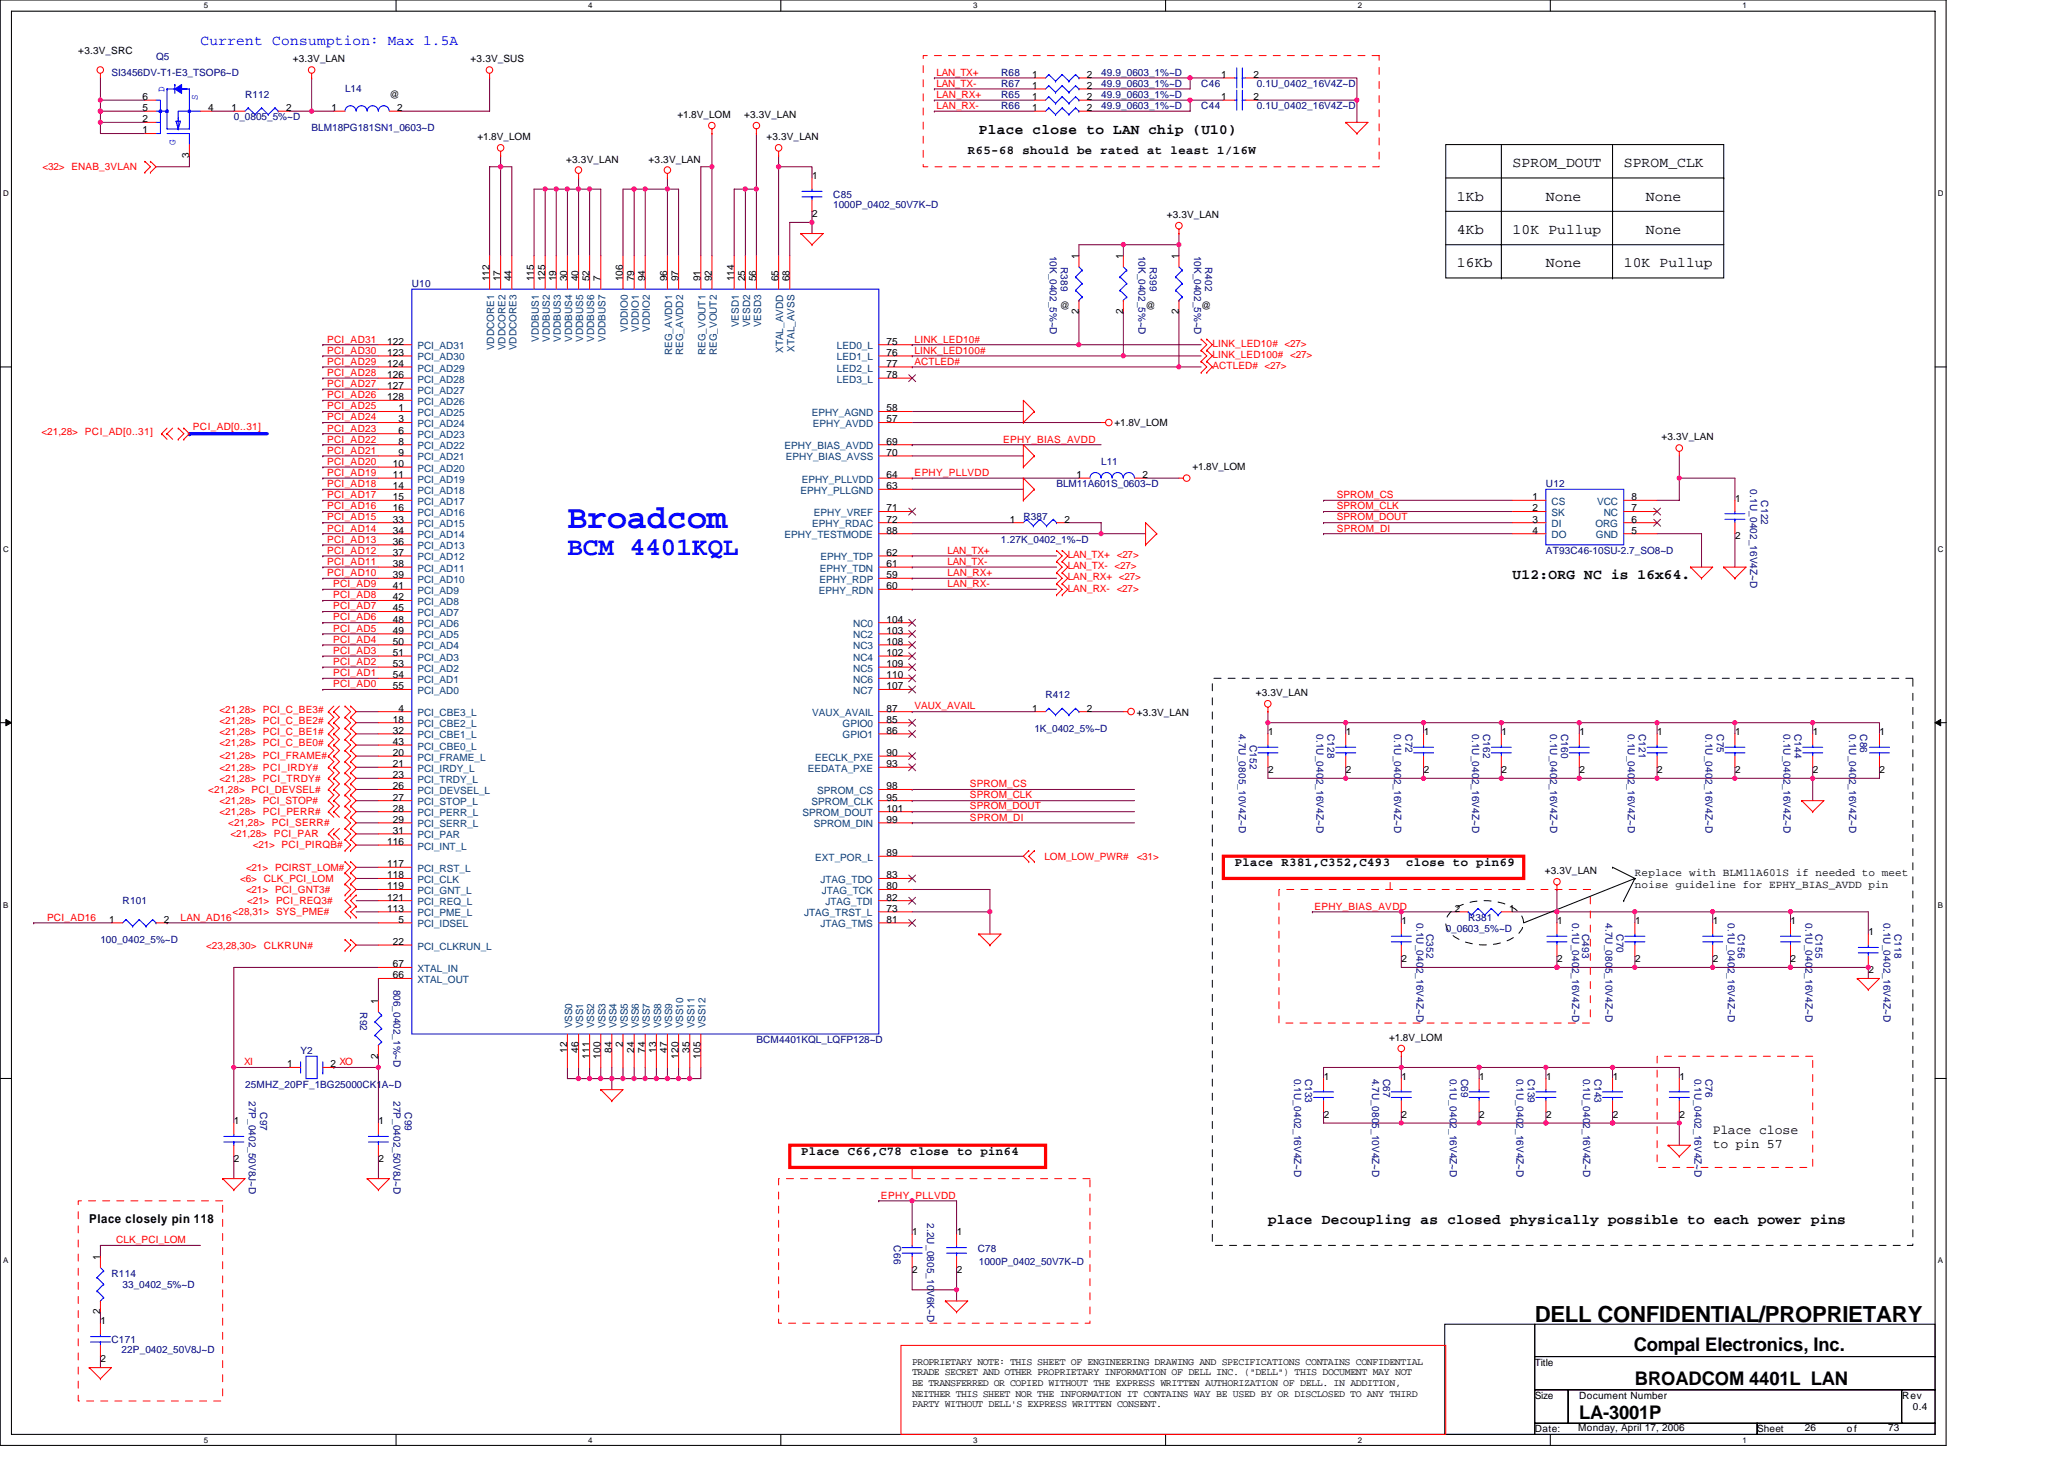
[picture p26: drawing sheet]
<svg xmlns="http://www.w3.org/2000/svg" width="297mm" height="210mm" viewBox="0 0 297 210" stroke-linecap="round" stroke-linejoin="round" font-family="sans-serif">
<defs><g id="words">
<text font-size="4.8" fill="#00f" x="81.7" y="76">Broadcom</text>
<text font-size="3.7" fill="#00f" x="81.7" y="79.9">BCM 4401KQL</text>
<text font-size="3.2" x="220.9" y="190.2">DELL CONFIDENTIAL/PROPRIETARY</text>
<g font-size="2.7">
<text x="235.1" y="194.4">Compal Electronics, Inc.</text>
<text x="235.3" y="199.3">BROADCOM 4401L LAN</text>
<text x="227.3" y="204.2">LA-3001P</text>
</g>
<text font-size="2.1" fill="#00f" x="28.8" y="6.5">Current Consumption: Max 1.5A</text>
<g font-size="2.1">
<text x="140.9" y="19.3">Place close to LAN chip (U10)</text>
<text x="209.7" y="28.9">1Kb</text>
<text x="217.7" y="24.1">SPROM_DOUT</text>
<text x="222.5" y="28.9">None</text>
<text x="233.7" y="24.1">SPROM_CLK</text>
<text x="236.9" y="28.9">None</text>
<text x="209.7" y="33.7">4Kb</text>
<text x="217.7" y="33.7">10K Pullup</text>
<text x="236.9" y="33.7">None</text>
<text x="209.7" y="38.5">16Kb</text>
<text x="222.5" y="38.5">None</text>
<text x="233.7" y="38.5">10K Pullup</text>
<text x="217.7" y="83.4">U12:ORG NC is 16x64.</text>
<text x="182.5" y="176.2">place Decoupling as closed physically possible to each power pins</text>
</g>
<g font-size="1.9">
<text x="246.5" y="163.2">Place close</text>
<text x="246.5" y="165.2">to pin 57</text>
</g>
<g font-size="1.8">
<text x="139.3" y="22.2">R65-68 should be rated at least 1/16W</text>
<text x="177.7" y="124.7">Place R381,C352,C493</text>
<text x="202.4" y="124.7">close to pin69</text>
<text x="115.3" y="166.2">Place C66,C78 close to pin64</text>
<text x="12.8" y="176.1">Place closely pin 118</text>
</g>
<g font-size="1.6">
<text x="235.3" y="126.1">Replace with BLM11A601S if needed to meet</text>
<text x="235.3" y="127.8">noise guideline for EPHY_BIAS_AVDD pin</text>
</g>
<g font-size="1.4">
<text x="11.3" y="7.7">+3.3V_SRC</text>
<text x="42.1" y="9">+3.3V_LAN</text>
<text x="67.7" y="9">+3.3V_SUS</text>
<text x="148.5" y="11.2">1</text>
<text x="156.4" y="11.2">2</text>
<text x="175.7" y="11.2">1</text>
<text x="180.4" y="11.2">2</text>
<text x="20.5" y="14.4">6</text>
<text x="20.5" y="17.6">2</text>
<text x="20.5" y="16">5</text>
<text x="30" y="16">4</text>
<text x="33.3" y="16">1</text>
<text x="41.2" y="16">2</text>
<text x="47.7" y="16">1</text>
<text x="56" y="14.1">@</text>
<text x="57.2" y="16">2</text>
<text x="97.5" y="17">+1.8V_LOM</text>
<text x="107.1" y="17">+3.3V_LAN</text>
<text x="148.5" y="16">1</text>
<text x="148.5" y="12.8">1</text>
<text x="148.5" y="14.4">1</text>
<text x="156.4" y="16">2</text>
<text x="156.4" y="12.8">2</text>
<text x="156.4" y="14.4">2</text>
<text x="175.7" y="14.4">1</text>
<text x="180.4" y="14.4">2</text>
<text x="20.5" y="19.2">1</text>
<text x="27.2" y="22.7" transform="rotate(-90 27.2 22.7)">3</text>
<text x="68.7" y="20.2">+1.8V_LOM</text>
<text x="81.5" y="23.4">+3.3V_LAN</text>
<text x="93.3" y="23.4">+3.3V_LAN</text>
<text x="110.3" y="20.2">+3.3V_LAN</text>
<text x="116.9" y="25.8">1</text>
<text x="116.9" y="31.2">2</text>
<text x="167.9" y="31.4">+3.3V_LAN</text>
<text x="70.4" y="40.5" transform="rotate(-90 70.4 40.5)">112</text>
<text x="72" y="40.5" transform="rotate(-90 72 40.5)">17</text>
<text x="73.6" y="40.5" transform="rotate(-90 73.6 40.5)">44</text>
<text x="76.8" y="40.5" transform="rotate(-90 76.8 40.5)">115</text>
<text x="78.4" y="40.5" transform="rotate(-90 78.4 40.5)">125</text>
<text x="80" y="40.5" transform="rotate(-90 80 40.5)">19</text>
<text x="81.6" y="40.5" transform="rotate(-90 81.6 40.5)">30</text>
<text x="83.2" y="40.5" transform="rotate(-90 83.2 40.5)">40</text>
<text x="84.8" y="40.5" transform="rotate(-90 84.8 40.5)">52</text>
<text x="86.4" y="40.5" transform="rotate(-90 86.4 40.5)">7</text>
<text x="89.6" y="40.5" transform="rotate(-90 89.6 40.5)">106</text>
<text x="91.2" y="40.5" transform="rotate(-90 91.2 40.5)">79</text>
<text x="92.8" y="40.5" transform="rotate(-90 92.8 40.5)">94</text>
<text x="96" y="40.5" transform="rotate(-90 96 40.5)">96</text>
<text x="97.6" y="40.5" transform="rotate(-90 97.6 40.5)">97</text>
<text x="100.8" y="40.5" transform="rotate(-90 100.8 40.5)">91</text>
<text x="102.4" y="40.5" transform="rotate(-90 102.4 40.5)">92</text>
<text x="105.6" y="40.5" transform="rotate(-90 105.6 40.5)">114</text>
<text x="107.2" y="40.5" transform="rotate(-90 107.2 40.5)">25</text>
<text x="108.8" y="40.5" transform="rotate(-90 108.8 40.5)">56</text>
<text x="112" y="40.5" transform="rotate(-90 112 40.5)">65</text>
<text x="113.6" y="40.5" transform="rotate(-90 113.6 40.5)">68</text>
<text x="155.3" y="37.3" transform="rotate(-90 155.3 37.3)">1</text>
<text x="161.6" y="37.3" transform="rotate(-90 161.6 37.3)">1</text>
<text x="169.6" y="37.3" transform="rotate(-90 169.6 37.3)">1</text>
<text x="152.5" y="44.5">@</text>
<text x="155.3" y="45.1" transform="rotate(-90 155.3 45.1)">2</text>
<text x="161.6" y="45.1" transform="rotate(-90 161.6 45.1)">2</text>
<text x="164.9" y="44.5">@</text>
<text x="169.6" y="45.1" transform="rotate(-90 169.6 45.1)">2</text>
<text x="172.9" y="44.5">@</text>
<text x="55.7" y="49.6">122</text>
<text x="55.7" y="51.2">123</text>
<text x="55.7" y="52.8">124</text>
<text x="127.6" y="49.6">75</text>
<text x="127.6" y="51.2">76</text>
<text x="127.6" y="52.8">77</text>
<text x="55.7" y="54.4">126</text>
<text x="55.7" y="56">127</text>
<text x="55.7" y="57.6">128</text>
<text x="57.3" y="59.2">1</text>
<text x="127.6" y="54.4">78</text>
<text x="127.6" y="59.2">58</text>
<text x="57.3" y="60.8">3</text>
<text x="57.3" y="62.4">6</text>
<text x="57.3" y="64">8</text>
<text x="57.3" y="65.6">9</text>
<text x="127.6" y="64">69</text>
<text x="127.6" y="65.6">70</text>
<text x="127.6" y="60.8">57</text>
<text x="160.4" y="61.3">+1.8V_LOM</text>
<text x="239.1" y="63.4">+3.3V_LAN</text>
<text x="56.5" y="67.2">10</text>
<text x="56.5" y="68.8">11</text>
<text x="56.5" y="70.4">14</text>
<text x="56.5" y="72">15</text>
<text x="127.6" y="70.4">63</text>
<text x="127.6" y="68.8">64</text>
<text x="154.9" y="68.8">1</text>
<text x="164.4" y="68.8">2</text>
<text x="171.6" y="67.7">+1.8V_LOM</text>
<text x="220.6" y="72">1</text>
<text x="234.8" y="72">8</text>
<text x="56.5" y="73.6">16</text>
<text x="56.5" y="75.2">33</text>
<text x="56.5" y="76.8">34</text>
<text x="127.6" y="75.2">72</text>
<text x="127.6" y="76.8">88</text>
<text x="127.6" y="73.6">71</text>
<text x="145.3" y="75.2">1</text>
<text x="153.2" y="75.2">2</text>
<text x="220.6" y="73.6">2</text>
<text x="220.6" y="75.2">3</text>
<text x="220.6" y="76.8">4</text>
<text x="234.8" y="75.2">6</text>
<text x="234.8" y="73.6">7</text>
<text x="234.8" y="76.8">5</text>
<text x="249.7" y="72.2">1</text>
<text x="249.7" y="77.6">2</text>
<text x="56.5" y="78.4">36</text>
<text x="56.5" y="80">37</text>
<text x="56.5" y="81.6">38</text>
<text x="56.5" y="83.2">39</text>
<text x="127.6" y="80">62</text>
<text x="127.6" y="83.2">59</text>
<text x="127.6" y="81.6">61</text>
<text x="56.5" y="84.8">41</text>
<text x="56.5" y="86.4">42</text>
<text x="56.5" y="88">45</text>
<text x="56.5" y="89.6">48</text>
<text x="127.6" y="89.6">104</text>
<text x="127.6" y="84.8">60</text>
<text x="56.5" y="91.2">49</text>
<text x="56.5" y="92.8">50</text>
<text x="56.5" y="94.4">51</text>
<text x="56.5" y="96">53</text>
<text x="127.6" y="91.2">103</text>
<text x="127.6" y="92.8">108</text>
<text x="127.6" y="94.4">102</text>
<text x="127.6" y="96">109</text>
<text x="56.5" y="97.6">54</text>
<text x="56.5" y="99.2">55</text>
<text x="127.6" y="97.6">110</text>
<text x="127.6" y="99.2">107</text>
<text x="180.7" y="100.2">+3.3V_LAN</text>
<text x="56.5" y="104">18</text>
<text x="56.5" y="105.6">32</text>
<text x="56.5" y="107.2">43</text>
<text x="57.3" y="102.4">4</text>
<text x="127.6" y="102.4">87</text>
<text x="127.6" y="104">85</text>
<text x="127.6" y="105.6">86</text>
<text x="148.5" y="102.4">1</text>
<text x="156.4" y="102.4">2</text>
<text x="163.6" y="103.1">+3.3V_LAN</text>
<text x="182.5" y="105.8">1</text>
<text x="193.7" y="105.8">1</text>
<text x="204.9" y="105.8">1</text>
<text x="216.1" y="105.8">1</text>
<text x="227.3" y="105.8">1</text>
<text x="238.5" y="105.8">1</text>
<text x="249.7" y="105.8">1</text>
<text x="260.9" y="105.8">1</text>
<text x="270.5" y="105.8">1</text>
<text x="56.5" y="108.8">20</text>
<text x="56.5" y="110.4">21</text>
<text x="56.5" y="112">23</text>
<text x="56.5" y="113.6">26</text>
<text x="127.6" y="110.4">93</text>
<text x="127.6" y="113.6">98</text>
<text x="127.6" y="108.8">90</text>
<text x="182.5" y="111.2">2</text>
<text x="193.7" y="111.2">2</text>
<text x="204.9" y="111.2">2</text>
<text x="216.1" y="111.2">2</text>
<text x="227.3" y="111.2">2</text>
<text x="238.5" y="111.2">2</text>
<text x="249.7" y="111.2">2</text>
<text x="260.9" y="111.2">2</text>
<text x="270.5" y="111.2">2</text>
<text x="56.5" y="115.2">27</text>
<text x="56.5" y="116.8">28</text>
<text x="56.5" y="118.4">29</text>
<text x="56.5" y="120">31</text>
<text x="127.6" y="115.2">95</text>
<text x="127.6" y="118.4">99</text>
<text x="127.6" y="116.8">101</text>
<text x="55.7" y="121.6">116</text>
<text x="55.7" y="124.8">117</text>
<text x="127.6" y="123.2">89</text>
<text x="222.3" y="125.8">+3.3V_LAN</text>
<text x="55.7" y="126.4">118</text>
<text x="55.7" y="128">119</text>
<text x="55.7" y="129.6">121</text>
<text x="55.7" y="131.2">113</text>
<text x="127.6" y="126.4">83</text>
<text x="127.6" y="128">80</text>
<text x="127.6" y="131.2">73</text>
<text x="127.6" y="129.6">82</text>
<text x="209.4" y="131.2">2</text>
<text x="217.2" y="131.2">1</text>
<text x="15.7" y="132.8">1</text>
<text x="23.6" y="132.8">2</text>
<text x="56.5" y="136">22</text>
<text x="57.3" y="132.8">5</text>
<text x="127.6" y="132.8">81</text>
<text x="201.7" y="133">1</text>
<text x="224.1" y="133">1</text>
<text x="235.3" y="133">1</text>
<text x="246.5" y="133">1</text>
<text x="257.7" y="133">1</text>
<text x="268.9" y="134.6">1</text>
<text x="56.5" y="139.2">67</text>
<text x="56.5" y="140.8">66</text>
<text x="201.7" y="138.4">2</text>
<text x="224.1" y="138.4">2</text>
<text x="235.3" y="138.4">2</text>
<text x="246.5" y="138.4">2</text>
<text x="257.7" y="138.4">2</text>
<text x="268.9" y="140">2</text>
<text x="54.4" y="144.5" transform="rotate(-90 54.4 144.5)">1</text>
<text x="199.9" y="149.8">+1.8V_LOM</text>
<text x="41.3" y="153.6">1</text>
<text x="47.6" y="153.6">2 XO</text>
<text x="54.4" y="152.4" transform="rotate(-90 54.4 152.4)">2</text>
<text x="81.6" y="151.6" transform="rotate(-90 81.6 151.6)">12</text>
<text x="83.2" y="151.6" transform="rotate(-90 83.2 151.6)">46</text>
<text x="84.8" y="152.4" transform="rotate(-90 84.8 152.4)">111</text>
<text x="86.4" y="152.4" transform="rotate(-90 86.4 152.4)">100</text>
<text x="88" y="151.6" transform="rotate(-90 88 151.6)">84</text>
<text x="89.6" y="150.7" transform="rotate(-90 89.6 150.7)">2</text>
<text x="91.2" y="151.6" transform="rotate(-90 91.2 151.6)">24</text>
<text x="92.8" y="151.6" transform="rotate(-90 92.8 151.6)">74</text>
<text x="94.4" y="151.6" transform="rotate(-90 94.4 151.6)">13</text>
<text x="96" y="151.6" transform="rotate(-90 96 151.6)">47</text>
<text x="97.6" y="152.4" transform="rotate(-90 97.6 152.4)">120</text>
<text x="99.2" y="151.6" transform="rotate(-90 99.2 151.6)">35</text>
<text x="100.8" y="152.4" transform="rotate(-90 100.8 152.4)">105</text>
<text x="190.5" y="155.4">1</text>
<text x="201.7" y="155.4">1</text>
<text x="212.9" y="155.4">1</text>
<text x="222.5" y="155.4">1</text>
<text x="232.1" y="155.4">1</text>
<text x="241.7" y="155.4">1</text>
<text x="33.7" y="161.8">1</text>
<text x="54.5" y="161.8">1</text>
<text x="190.5" y="160.8">2</text>
<text x="201.7" y="160.8">2</text>
<text x="212.9" y="160.8">2</text>
<text x="222.5" y="160.8">2</text>
<text x="232.1" y="160.8">2</text>
<text x="241.7" y="160.8">2</text>
<text x="33.7" y="167.2">2</text>
<text x="54.5" y="167.2">2</text>
<text x="131.3" y="177.8">1</text>
<text x="137.7" y="177.8">1</text>
<text x="14.4" y="181.3" transform="rotate(-90 14.4 181.3)">1</text>
<text x="131.3" y="183.2">2</text>
<text x="137.7" y="183.2">2</text>
<text x="14.4" y="189.2" transform="rotate(-90 14.4 189.2)">2</text>
<text x="14.5" y="190.6">1</text>
<text x="14.5" y="196">2</text>
<text x="131.3" y="196.4">PROPRIETARY NOTE: THIS SHEET OF ENGINEERING DRAWING AND SPECIFICATIONS CONTAINS CONFIDENTIAL</text>
<text x="131.3" y="197.9">TRADE SECRET AND OTHER PROPRIETARY INFORMATION OF DELL INC. (&quot;DELL&quot;) THIS DOCUMENT MAY NOT</text>
<text x="220.9" y="196.5">Title</text>
<text x="131.3" y="199.5">BE TRANSFERRED OR COPIED WITHOUT THE EXPRESS WRITTEN AUTHORIZATION OF DELL. IN ADDITION,</text>
<text x="131.3" y="201">NEITHER THIS SHEET NOR THE INFORMATION IT CONTAINS WAY BE USED BY OR DISCLOSED TO ANY THIRD</text>
<text x="131.3" y="202.6">PARTY WITHOUT DELL'S EXPRESS WRITTEN CONSENT.</text>
<text x="220.9" y="201.3">Size</text>
<text x="227.3" y="201.3">Document Number</text>
<text x="273.7" y="201.3">Rev</text>
<text x="275.3" y="202.9">0.4</text>
<text x="220.9" y="206.1">Date:</text>
<text x="227.1" y="206">Monday, April 17, 2006</text>
<text x="252.9" y="206.1">Sheet</text>
<text x="259.8" y="206">26</text>
<text x="265.8" y="206.1">of</text>
<text x="271.8" y="206">73</text>
</g>
<g font-size="1.4" fill="#000080">
<text x="16" y="10.9">SI3456DV-T1-E3_TSOP6~D</text>
<text x="22.5" y="8.7">Q5</text>
<text x="144.1" y="10.9">R68</text>
<text x="158.5" y="10.9">49.9_0603_1%~D</text>
<text x="33.7" y="17.3">0_0805_5%~D</text>
<text x="35.3" y="14.1">R112</text>
<text x="49.7" y="13.3">L14</text>
<text x="144.1" y="15.7">R66</text>
<text x="144.1" y="12.5">R67</text>
<text x="144.1" y="14.1">R65</text>
<text x="158.5" y="15.7">49.9_0603_1%~D</text>
<text x="158.5" y="12.5">49.9_0603_1%~D</text>
<text x="158.5" y="14.1">49.9_0603_1%~D</text>
<text x="172.9" y="15.7">C44</text>
<text x="172.9" y="12.5">C46</text>
<text x="180.9" y="15.7">0.1U_0402_16V4Z~D</text>
<text x="180.9" y="12.5">0.1U_0402_16V4Z~D</text>
<text x="44.8" y="18.9">BLM18PG181SN1_0603~D</text>
<text x="119.9" y="28.5">C85</text>
<text x="119.9" y="30">1000P_0402_50V7K~D</text>
<text x="59.3" y="41.3">U10</text>
<text x="151.1" y="36.8" transform="rotate(90 151.1 36.8)">10K_0402_5%~D</text>
<text x="152.7" y="38.4" transform="rotate(90 152.7 38.4)">R389</text>
<text x="163.8" y="36.8" transform="rotate(90 163.8 36.8)">10K_0402_5%~D</text>
<text x="165.5" y="38.4" transform="rotate(90 165.5 38.4)">R399</text>
<text x="171.8" y="36.8" transform="rotate(90 171.8 36.8)">10K_0402_5%~D</text>
<text x="173.5" y="38.4" transform="rotate(90 173.5 38.4)">R402</text>
<text x="152.1" y="70.1">BLM11A601S_0603~D</text>
<text x="158.5" y="66.9">L11</text>
<text x="222.5" y="70.1">U12</text>
<text x="251.9" y="70.4" transform="rotate(90 251.9 70.4)">0.1U_0402_16V4Z~D</text>
<text x="147.3" y="74.9">R387</text>
<text x="253.5" y="72" transform="rotate(90 253.5 72)">C122</text>
<text x="144.1" y="78.1">1.27K_0402_1%~D</text>
<text x="222.5" y="79.7">AT93C46-10SU-2.7_SO8~D</text>
<text x="150.5" y="100.5">R412</text>
<text x="148.9" y="105.3">1K_0402_5%~D</text>
<text x="178.3" y="105.6" transform="rotate(90 178.3 105.6)">4.7U_0805_10V4Z~D</text>
<text x="179.8" y="107.2" transform="rotate(90 179.8 107.2)">C152</text>
<text x="189.5" y="105.6" transform="rotate(90 189.5 105.6)">0.1U_0402_16V4Z~D</text>
<text x="191.1" y="105.6" transform="rotate(90 191.1 105.6)">C128</text>
<text x="200.7" y="105.6" transform="rotate(90 200.7 105.6)">0.1U_0402_16V4Z~D</text>
<text x="202.3" y="105.6" transform="rotate(90 202.3 105.6)">C72</text>
<text x="211.9" y="105.6" transform="rotate(90 211.9 105.6)">0.1U_0402_16V4Z~D</text>
<text x="213.5" y="105.6" transform="rotate(90 213.5 105.6)">C162</text>
<text x="223.1" y="105.6" transform="rotate(90 223.1 105.6)">0.1U_0402_16V4Z~D</text>
<text x="224.7" y="105.6" transform="rotate(90 224.7 105.6)">C160</text>
<text x="234.3" y="105.6" transform="rotate(90 234.3 105.6)">0.1U_0402_16V4Z~D</text>
<text x="235.9" y="105.6" transform="rotate(90 235.9 105.6)">C121</text>
<text x="245.5" y="105.6" transform="rotate(90 245.5 105.6)">0.1U_0402_16V4Z~D</text>
<text x="247.1" y="105.6" transform="rotate(90 247.1 105.6)">C75</text>
<text x="256.7" y="105.6" transform="rotate(90 256.7 105.6)">0.1U_0402_16V4Z~D</text>
<text x="258.3" y="105.6" transform="rotate(90 258.3 105.6)">C144</text>
<text x="266.1" y="105.6" transform="rotate(90 266.1 105.6)">0.1U_0402_16V4Z~D</text>
<text x="267.7" y="105.6" transform="rotate(90 267.7 105.6)">C86</text>
<text x="17.6" y="130.1">R101</text>
<text x="14.5" y="135.7">100_0402_5%~D</text>
<text x="203.9" y="132.8" transform="rotate(90 203.9 132.8)">0.1U_0402_16V4Z~D</text>
<text x="205.3" y="134.4" transform="rotate(90 205.3 134.4)">C352</text>
<text x="208.1" y="134.1">0_0603_5%~D</text>
<text x="211.3" y="132.5">R381</text>
<text x="226.3" y="132.8" transform="rotate(90 226.3 132.8)">0.1U_0402_16V4Z~D</text>
<text x="227.7" y="134.4" transform="rotate(90 227.7 134.4)">C493</text>
<text x="231.1" y="132.8" transform="rotate(90 231.1 132.8)">4.7U_0805_10V4Z~D</text>
<text x="232.7" y="134.4" transform="rotate(90 232.7 134.4)">C70</text>
<text x="248.7" y="132.8" transform="rotate(90 248.7 132.8)">0.1U_0402_16V4Z~D</text>
<text x="250.1" y="134.4" transform="rotate(90 250.1 134.4)">C156</text>
<text x="259.9" y="132.8" transform="rotate(90 259.9 132.8)">0.1U_0402_16V4Z~D</text>
<text x="261.3" y="134.4" transform="rotate(90 261.3 134.4)">C155</text>
<text x="271.1" y="132.8" transform="rotate(90 271.1 132.8)">0.1U_0402_16V4Z~D</text>
<text x="272.7" y="134.4" transform="rotate(90 272.7 134.4)">C118</text>
<text x="56.6" y="142.4" transform="rotate(90 56.6 142.4)">806_0402_1%~D</text>
<text x="51.8" y="145.6" transform="rotate(90 51.8 145.6)">R92</text>
<text x="43.3" y="151.7">Y2</text>
<text x="108.9" y="150.1">BCM4401KQL_LQFP128~D</text>
<text x="186.3" y="155.2" transform="rotate(90 186.3 155.2)">0.1U_0402_16V4Z~D</text>
<text x="187.9" y="155.2" transform="rotate(90 187.9 155.2)">C133</text>
<text x="197.5" y="155.2" transform="rotate(90 197.5 155.2)">4.7U_0805_10V4Z~D</text>
<text x="199.1" y="155.2" transform="rotate(90 199.1 155.2)">C67</text>
<text x="208.7" y="155.2" transform="rotate(90 208.7 155.2)">0.1U_0402_16V4Z~D</text>
<text x="210.3" y="155.2" transform="rotate(90 210.3 155.2)">C69</text>
<text x="218.3" y="155.2" transform="rotate(90 218.3 155.2)">0.1U_0402_16V4Z~D</text>
<text x="219.9" y="155.2" transform="rotate(90 219.9 155.2)">C139</text>
<text x="227.9" y="155.2" transform="rotate(90 227.9 155.2)">0.1U_0402_16V4Z~D</text>
<text x="229.5" y="155.2" transform="rotate(90 229.5 155.2)">C143</text>
<text x="243.9" y="155.2" transform="rotate(90 243.9 155.2)">0.1U_0402_16V4Z~D</text>
<text x="245.5" y="155.2" transform="rotate(90 245.5 155.2)">C76</text>
<text x="35.3" y="156.5">25MHZ_20PF_1BG25000CK1A~D</text>
<text x="35.8" y="158.4" transform="rotate(90 35.8 158.4)">27P_0402_50V8J~D</text>
<text x="37.4" y="160" transform="rotate(90 37.4 160)">C97</text>
<text x="56.6" y="158.4" transform="rotate(90 56.6 158.4)">27P_0402_50V8J~D</text>
<text x="58.2" y="160" transform="rotate(90 58.2 160)">C99</text>
<text x="128.6" y="179.2" transform="rotate(90 128.6 179.2)">C66</text>
<text x="133.5" y="176" transform="rotate(90 133.5 176)">2.2U_0805_10V6K~D</text>
<text x="16" y="183.7">R114</text>
<text x="17.6" y="185.3">33_0402_5%~D</text>
<text x="140.7" y="180.2">C78</text>
<text x="140.9" y="182.1">1000P_0402_50V7K~D</text>
<text x="16" y="193.3">C171</text>
<text x="17.5" y="194.8">22P_0402_50V8J~D</text>
</g>
<g font-size="1.4" fill="#f00">
<text x="134.8" y="10.9">LAN_TX+</text>
<text x="134.8" y="12.5">LAN_TX-</text>
<text x="134.8" y="14.1">LAN_RX+</text>
<text x="134.8" y="15.7">LAN_RX-</text>
<text x="6.1" y="24.5">&lt;32&gt; ENAB_3VLAN</text>
<text x="47.1" y="50.9">PCI_AD30</text>
<text x="47.1" y="52.5">PCI_AD29</text>
<text x="47.1" y="49.3">PCI_AD31</text>
<text x="131.6" y="49.3">LINK_LED10#</text>
<text x="131.6" y="52.5">ACTLED#</text>
<text x="131.6" y="50.9">LINK_LED100#</text>
<text x="174.5" y="50">LINK_LED10# &lt;27&gt;</text>
<text x="174.5" y="51.5">LINK_LED100# &lt;27&gt;</text>
<text x="174.5" y="53.1">ACTLED# &lt;27&gt;</text>
<text x="47.1" y="57.3">PCI_AD26</text>
<text x="47.1" y="55.7">PCI_AD27</text>
<text x="47.1" y="58.9">PCI_AD25</text>
<text x="47.1" y="54.1">PCI_AD28</text>
<text x="6" y="62.6">&lt;21,28&gt; PCI_AD[0..31]</text>
<text x="27.7" y="61.9">PCI_AD[0..31]</text>
<text x="47.1" y="63.7">PCI_AD22</text>
<text x="47.1" y="60.5">PCI_AD24</text>
<text x="47.1" y="62.1">PCI_AD23</text>
<text x="47.1" y="65.3">PCI_AD21</text>
<text x="144.4" y="63.7">EPHY_BIAS_AVDD</text>
<text x="47.1" y="70.1">PCI_AD18</text>
<text x="47.1" y="66.9">PCI_AD20</text>
<text x="47.1" y="71.7">PCI_AD17</text>
<text x="47.1" y="68.5">PCI_AD19</text>
<text x="131.6" y="68.5">EPHY_PLLVDD</text>
<text x="192.4" y="71.7">SPROM_CS</text>
<text x="47.1" y="76.5">PCI_AD14</text>
<text x="47.1" y="74.9">PCI_AD15</text>
<text x="47.1" y="73.3">PCI_AD16</text>
<text x="192.4" y="73.3">SPROM_CLK</text>
<text x="192.4" y="76.5">SPROM_DI</text>
<text x="192.4" y="74.9">SPROM_DOUT</text>
<text x="47.1" y="78.1">PCI_AD13</text>
<text x="47.1" y="82.9">PCI_AD10</text>
<text x="47.1" y="81.3">PCI_AD11</text>
<text x="47.1" y="79.7">PCI_AD12</text>
<text x="136.4" y="81.3">LAN_TX-</text>
<text x="136.4" y="79.7">LAN_TX+</text>
<text x="136.4" y="82.9">LAN_RX+</text>
<text x="153.7" y="80.3">LAN_TX+ &lt;27&gt;</text>
<text x="153.7" y="82">LAN_TX- &lt;27&gt;</text>
<text x="153.7" y="83.5">LAN_RX+ &lt;27&gt;</text>
<text x="47.9" y="89.3">PCI_AD6</text>
<text x="47.9" y="86.1">PCI_AD8</text>
<text x="47.9" y="87.7">PCI_AD7</text>
<text x="47.9" y="84.5">PCI_AD9</text>
<text x="136.4" y="84.5">LAN_RX-</text>
<text x="153.7" y="85.2">LAN_RX- &lt;27&gt;</text>
<text x="47.9" y="92.5">PCI_AD4</text>
<text x="47.9" y="90.9">PCI_AD5</text>
<text x="47.9" y="95.7">PCI_AD2</text>
<text x="47.9" y="94.1">PCI_AD3</text>
<text x="47.9" y="98.9">PCI_AD0</text>
<text x="47.9" y="97.3">PCI_AD1</text>
<text x="31.6" y="107.4">&lt;21,28&gt; PCI_C_BE0#</text>
<text x="31.6" y="105.8">&lt;21,28&gt; PCI_C_BE1#</text>
<text x="31.6" y="102.6">&lt;21,28&gt; PCI_C_BE3#</text>
<text x="31.6" y="104.2">&lt;21,28&gt; PCI_C_BE2#</text>
<text x="131.6" y="102.1">VAUX_AVAIL</text>
<text x="31.6" y="109.3">&lt;21,28&gt; PCI_FRAME#</text>
<text x="31.6" y="112.5">&lt;21,28&gt; PCI_TRDY#</text>
<text x="31.6" y="110.9">&lt;21,28&gt; PCI_IRDY#</text>
<text x="139.6" y="113.3">SPROM_CS</text>
<text x="30" y="114.1">&lt;21,28&gt; PCI_DEVSEL#</text>
<text x="31.6" y="115.7">&lt;21,28&gt; PCI_STOP#</text>
<text x="31.6" y="117.3">&lt;21,28&gt; PCI_PERR#</text>
<text x="32.8" y="118.9">&lt;21,28&gt; PCI_SERR#</text>
<text x="139.6" y="118.1">SPROM_DI</text>
<text x="139.6" y="116.5">SPROM_DOUT</text>
<text x="139.6" y="114.9">SPROM_CLK</text>
<text x="33.2" y="120.5">&lt;21,28&gt; PCI_PAR</text>
<text x="35.4" y="125.3">&lt;21&gt; PCIRST_LOM#</text>
<text x="36.4" y="122.1">&lt;21&gt; PCI_PIRQB#</text>
<text x="150.3" y="123.7">LOM_LOW_PWR#</text>
<text x="163.6" y="123.7">&lt;31&gt;</text>
<text x="33.5" y="131.7">&lt;28,31&gt; SYS_PME#</text>
<text x="34.6" y="126.9">&lt;6&gt; CLK_PCI_LOM</text>
<text x="35.4" y="128.5">&lt;21&gt; PCI_GNT3#</text>
<text x="35.6" y="130.1">&lt;21&gt; PCI_REQ3#</text>
<text x="189.2" y="130.9">EPHY_BIAS_AVDD</text>
<text x="6.8" y="132.5">PCI_AD16</text>
<text x="26" y="132.5">LAN_AD16</text>
<text x="29.7" y="136.5">&lt;23,28,30&gt;</text>
<text x="38" y="136.5">CLKRUN#</text>
<text x="35.2" y="153.3">XI</text>
<text x="126.8" y="172.5">EPHY_PLLVDD</text>
<text x="16.7" y="178.9">CLK_PCI_LOM</text>
</g>
<g font-size="1.4" fill="#00f">
<text x="23.7" y="13.3" transform="rotate(-90 23.7 13.3)">D</text>
<text x="28.5" y="14.4" transform="rotate(-90 28.5 14.4)">S</text>
<text x="25.3" y="20.8" transform="rotate(-90 25.3 20.8)">G</text>
</g>
<g font-size="1.4" fill="#004080">
<text x="90.3" y="47.8" transform="rotate(-90 90.3 47.8)">VDDIO0</text>
<text x="91.9" y="47.8" transform="rotate(-90 91.9 47.8)">VDDIO1</text>
<text x="93.5" y="47.8" transform="rotate(-90 93.5 47.8)">VDDIO2</text>
<text x="106.3" y="47.1" transform="rotate(-90 106.3 47.1)">VESD1</text>
<text x="107.9" y="47.1" transform="rotate(-90 107.9 47.1)">VESD2</text>
<text x="109.5" y="47.1" transform="rotate(-90 109.5 47.1)">VESD3</text>
<text x="60.1" y="50.3">PCI_AD31</text>
<text x="60.1" y="51.9">PCI_AD30</text>
<text x="60.1" y="53.5">PCI_AD29</text>
<text x="71.1" y="50.4" transform="rotate(-90 71.1 50.4)">VDDCORE1</text>
<text x="72.7" y="50.4" transform="rotate(-90 72.7 50.4)">VDDCORE2</text>
<text x="74.3" y="50.4" transform="rotate(-90 74.3 50.4)">VDDCORE3</text>
<text x="77.5" y="49.2" transform="rotate(-90 77.5 49.2)">VDDBUS1</text>
<text x="79.1" y="49.2" transform="rotate(-90 79.1 49.2)">VDDBUS2</text>
<text x="80.7" y="49.2" transform="rotate(-90 80.7 49.2)">VDDBUS3</text>
<text x="82.3" y="49.2" transform="rotate(-90 82.3 49.2)">VDDBUS4</text>
<text x="83.9" y="49.2" transform="rotate(-90 83.9 49.2)">VDDBUS5</text>
<text x="85.5" y="49.2" transform="rotate(-90 85.5 49.2)">VDDBUS6</text>
<text x="87.1" y="49.2" transform="rotate(-90 87.1 49.2)">VDDBUS7</text>
<text x="96.7" y="51.1" transform="rotate(-90 96.7 51.1)">REG_AVDD1</text>
<text x="98.3" y="51.1" transform="rotate(-90 98.3 51.1)">REG_AVDD2</text>
<text x="101.5" y="51.1" transform="rotate(-90 101.5 51.1)">REG_VOUT1</text>
<text x="103.1" y="51.1" transform="rotate(-90 103.1 51.1)">REG_VOUT2</text>
<text x="112.7" y="50.8" transform="rotate(-90 112.7 50.8)">XTAL_AVDD</text>
<text x="114.3" y="50.6" transform="rotate(-90 114.3 50.6)">XTAL_AVSS</text>
<text x="120.5" y="50.3">LED0_L</text>
<text x="120.5" y="51.9">LED1_L</text>
<text x="120.5" y="53.5">LED2_L</text>
<text x="60.1" y="55.1">PCI_AD28</text>
<text x="60.1" y="56.7">PCI_AD27</text>
<text x="60.1" y="58.3">PCI_AD26</text>
<text x="60.1" y="59.9">PCI_AD25</text>
<text x="116.8" y="59.9">EPHY_AGND</text>
<text x="120.5" y="55.1">LED3_L</text>
<text x="60.1" y="61.5">PCI_AD24</text>
<text x="60.1" y="63.1">PCI_AD23</text>
<text x="60.1" y="64.7">PCI_AD22</text>
<text x="112.9" y="64.7">EPHY_BIAS_AVDD</text>
<text x="117" y="61.5">EPHY_AVDD</text>
<text x="60.1" y="66.3">PCI_AD21</text>
<text x="60.1" y="67.9">PCI_AD20</text>
<text x="60.1" y="69.5">PCI_AD19</text>
<text x="60.1" y="71.1">PCI_AD18</text>
<text x="113.1" y="66.3">EPHY_BIAS_AVSS</text>
<text x="115.2" y="71.1">EPHY_PLLGND</text>
<text x="115.4" y="69.5">EPHY_PLLVDD</text>
<text x="60.1" y="72.7">PCI_AD17</text>
<text x="60.1" y="74.3">PCI_AD16</text>
<text x="60.1" y="75.9">PCI_AD15</text>
<text x="60.1" y="77.5">PCI_AD14</text>
<text x="112.9" y="77.5">EPHY_TESTMODE</text>
<text x="116.9" y="75.9">EPHY_RDAC</text>
<text x="117.1" y="74.3">EPHY_VREF</text>
<text x="223.3" y="72.7">CS</text>
<text x="223.3" y="74.3">SK</text>
<text x="223.3" y="75.9">DI</text>
<text x="223.3" y="77.5">DO</text>
<text x="229.6" y="75.9">ORG</text>
<text x="229.7" y="77.5">GND</text>
<text x="229.8" y="72.7">VCC</text>
<text x="230.8" y="74.3">NC</text>
<text x="60.1" y="79.1">PCI_AD13</text>
<text x="60.1" y="80.7">PCI_AD12</text>
<text x="60.1" y="82.3">PCI_AD11</text>
<text x="60.1" y="83.9">PCI_AD10</text>
<text x="117.9" y="83.9">EPHY_RDP</text>
<text x="118" y="82.3">EPHY_TDN</text>
<text x="118.1" y="80.7">EPHY_TDP</text>
<text x="60.1" y="85.5">PCI_AD9</text>
<text x="60.1" y="87.1">PCI_AD8</text>
<text x="60.1" y="88.7">PCI_AD7</text>
<text x="117.9" y="85.5">EPHY_RDN</text>
<text x="60.1" y="90.3">PCI_AD6</text>
<text x="60.1" y="91.9">PCI_AD5</text>
<text x="60.1" y="93.5">PCI_AD4</text>
<text x="60.1" y="95.1">PCI_AD3</text>
<text x="122.8" y="90.3">NC0</text>
<text x="122.8" y="91.9">NC2</text>
<text x="122.8" y="93.5">NC3</text>
<text x="122.8" y="95.1">NC4</text>
<text x="60.1" y="96.7">PCI_AD2</text>
<text x="60.1" y="98.3">PCI_AD1</text>
<text x="60.1" y="99.9">PCI_AD0</text>
<text x="122.8" y="96.7">NC5</text>
<text x="122.8" y="98.3">NC6</text>
<text x="122.8" y="99.9">NC7</text>
<text x="60.1" y="103.1">PCI_CBE3_L</text>
<text x="60.1" y="104.7">PCI_CBE2_L</text>
<text x="60.1" y="106.3">PCI_CBE1_L</text>
<text x="60.1" y="107.9">PCI_CBE0_L</text>
<text x="116.9" y="103.1">VAUX_AVAIL</text>
<text x="121.3" y="104.7">GPIO0</text>
<text x="121.3" y="106.3">GPIO1</text>
<text x="60.1" y="109.5">PCI_FRAME_L</text>
<text x="60.1" y="111.1">PCI_IRDY_L</text>
<text x="60.1" y="112.7">PCI_TRDY_L</text>
<text x="116.2" y="111.1">EEDATA_PXE</text>
<text x="117.3" y="109.5">EECLK_PXE</text>
<text x="60.1" y="114.3">PCI_DEVSEL_L</text>
<text x="60.1" y="115.9">PCI_STOP_L</text>
<text x="60.1" y="117.5">PCI_PERR_L</text>
<text x="60.1" y="119.1">PCI_SERR_L</text>
<text x="115.5" y="117.5">SPROM_DOUT</text>
<text x="116.8" y="115.9">SPROM_CLK</text>
<text x="117.1" y="119.1">SPROM_DIN</text>
<text x="117.6" y="114.3">SPROM_CS</text>
<text x="60.1" y="120.7">PCI_PAR</text>
<text x="60.1" y="122.3">PCI_INT_L</text>
<text x="60.1" y="125.5">PCI_RST_L</text>
<text x="117.3" y="123.9">EXT_POR_L</text>
<text x="60.1" y="127.1">PCI_CLK</text>
<text x="60.1" y="128.7">PCI_GNT_L</text>
<text x="60.1" y="130.3">PCI_REQ_L</text>
<text x="60.1" y="131.9">PCI_PME_L</text>
<text x="115.7" y="131.9">JTAG_TRST_L</text>
<text x="118.1" y="127.1">JTAG_TDO</text>
<text x="118.3" y="128.7">JTAG_TCK</text>
<text x="118.8" y="130.3">JTAG_TDI</text>
<text x="60.1" y="133.5">PCI_IDSEL</text>
<text x="60.1" y="136.7">PCI_CLKRUN_L</text>
<text x="118.1" y="133.5">JTAG_TMS</text>
<text x="60.1" y="139.9">XTAL_IN</text>
<text x="60.1" y="141.5">XTAL_OUT</text>
<text x="82.3" y="148" transform="rotate(-90 82.3 148)">VSS0</text>
<text x="83.9" y="148" transform="rotate(-90 83.9 148)">VSS1</text>
<text x="85.5" y="148" transform="rotate(-90 85.5 148)">VSS2</text>
<text x="87.1" y="148" transform="rotate(-90 87.1 148)">VSS3</text>
<text x="88.7" y="148" transform="rotate(-90 88.7 148)">VSS4</text>
<text x="90.3" y="148" transform="rotate(-90 90.3 148)">VSS5</text>
<text x="91.9" y="148" transform="rotate(-90 91.9 148)">VSS6</text>
<text x="93.5" y="148" transform="rotate(-90 93.5 148)">VSS7</text>
<text x="95.1" y="148" transform="rotate(-90 95.1 148)">VSS8</text>
<text x="96.7" y="148" transform="rotate(-90 96.7 148)">VSS9</text>
<text x="98.3" y="148" transform="rotate(-90 98.3 148)">VSS10</text>
<text x="99.9" y="148" transform="rotate(-90 99.9 148)">VSS11</text>
<text x="101.5" y="148" transform="rotate(-90 101.5 148)">VSS12</text>
</g>
<g font-size="1.1">
<text x="29.3" y="1.2">5</text>
<text x="84.7" y="1.2">4</text>
<text x="140" y="1.2">3</text>
<text x="195.4" y="1.2">2</text>
<text x="250.8" y="1.2">1</text>
<text x=".4" y="28.2">D</text>
<text x="278.9" y="28.2">D</text>
<text x=".4" y="79.4">C</text>
<text x="278.9" y="79.4">C</text>
<text x=".4" y="130.6">B</text>
<text x="278.9" y="130.6">B</text>
<text x=".4" y="181.8">A</text>
<text x="278.9" y="181.8">A</text>
<text x="29.3" y="207.6">5</text>
<text x="84.7" y="207.6">4</text>
<text x="140" y="207.6">3</text>
<text x="195.4" y="207.6">2</text>
<text x="250.8" y="207.6">1</text>
</g>
</g></defs>
<path d="M0 0h280.1v208h-280.1zM1.6 1.6h276.9v204.8h-276.9z" fill="none" stroke="#000" stroke-width=".15"/>
<g fill="#fff">
<path d="M29.3 .2h.6v1.2h-.6z"/>
<path d="M29.3 206.6h.6v1.3h-.6z"/>
</g>
<path d="M57 0v1.6M57 206.4v1.6" fill="none" stroke="#000" stroke-width=".15"/>
<g fill="#fff">
<path d="M84.7 .2h.6v1.2h-.6z"/>
<path d="M84.7 206.6h.6v1.3h-.6z"/>
</g>
<path d="M112.4 0v1.6M112.4 206.4v1.6" fill="none" stroke="#000" stroke-width=".15"/>
<g fill="#fff">
<path d="M140 .2h.6v1.2h-.6z"/>
<path d="M140 206.6h.6v1.3h-.6z"/>
</g>
<path d="M167.7 0v1.6M167.7 206.4v1.6" fill="none" stroke="#000" stroke-width=".15"/>
<g fill="#fff">
<path d="M195.4 .2h.6v1.2h-.6z"/>
<path d="M195.4 206.6h.6v1.3h-.6z"/>
</g>
<path d="M223.1 0v1.6M223.1 206.4v1.6" fill="none" stroke="#000" stroke-width=".15"/>
<g fill="#fff">
<path d="M250.8 .2h.6v1.2h-.6z"/>
<path d="M250.8 206.6h.6v1.3h-.6z"/>
<path d="M.4 27.2h.8v1.3h-.8z"/>
<path d="M278.9 27.2h.8v1.3h-.8z"/>
<path d="M.4 78.4h.8v1.3h-.8z"/>
<path d="M278.9 78.4h.8v1.3h-.8z"/>
</g>
<path d="M0 52.8h1.6M278.5 52.8h1.6" fill="none" stroke="#000" stroke-width=".15"/>
<g fill="#fff">
<path d="M.4 129.6h.8v1.3h-.8z"/>
<path d="M278.9 129.6h.7v1.3h-.7z"/>
</g>
<path d="M0 104h1.6M278.5 104h1.6" fill="none" stroke="#000" stroke-width=".15"/>
<path d="M.8 103.5l.8 .5-.8 .5zM278.5 104l.8-.5v1z" fill="#000" stroke="#000" stroke-width=".14"/>
<g fill="#fff">
<path d="M.4 180.8h.8v1.3h-.8z"/>
<path d="M278.9 180.8h.7v1.3h-.7z"/>
</g>
<g fill="none" stroke="#000" stroke-width=".15">
<path d="M208.1 20.8h40v19.2h-40zM208.1 35.2h40M208.1 30.4h40M208.1 25.6h40M216.1 20.8v19.2M232.1 20.8v19.2M248.1 25.6h.1M216.1 40h.1M232.1 40h.1M232.1 124.8h.1M232.1 124.8l3.2 1.6M233.7 129.6h.1"/>
<path d="M235.3 126.4h.1M235.3 126.4l-16 6.4M235.3 126.4l-1.6 3.2M0 155.2h1.6M278.5 155.2h1.6M207.9 190.6h13v15.8h-13zM220.9 190.6h57.6v4.6h-57.6zM220.9 195.2h57.6v4.8h-57.6zM220.9 204.8h32v1.6h-32zM220.9 200h4.8v4.8h-4.8zM225.7 200h48v4.8h-48zM252.9 204.8h25.6v1.6h-25.6z"/>
<path d="M273.7 200h4.8v4.8h-4.8z"/>
</g>
<g fill="none" stroke="#800040" stroke-width=".15">
<path d="M14.5 16v1.6M14.5 11.2v3.2h6.3M14.5 17.6v1.6h6.3M14.5 14.4v1.6h6.3M14.5 17.6h6.3M30.5 16h3.2M41.7 16h3.1M44.8 16h3.2M44.8 11.2v4.8M70.5 11.2v4.8h-12.8M102.5 19.2v4.8M108.9 19.2v8"/>
<path d="M134.5 11.2h.1M134.5 12.8h.1M134.5 14.4h.1M134.5 16h.1M134.5 11.2h14.4M134.5 12.8h14.4M134.5 14.4h14.4M134.5 16h14.4M156.9 14.4h14.4M156.9 11.2h14.4M171.3 11.2v1.6h-14.4M171.3 14.4v1.6h-14.4"/>
<path d="M171.3 14.4h4.8M171.3 11.2h.1M171.3 11.2h4.8M180.9 14.4h14.4M180.9 11.2h14.4v3.2M195.3 14.4h.1M195.3 14.4v3.2M27.3 22.4v1.6h-4.8M72 24h1.7v12.8M72 24h-1.5v12.8M72 24v12.8M72 22.4v1.6"/>
<path d="M78.5 27.2h-1.6v9.6M78.5 27.2v9.6M78.5 27.2h1.5M80 27.2v9.6M80 27.2h3.3M81.7 27.2v9.6M83.3 27.2v9.6M83.3 25.6v1.6M83.3 27.2h1.6M84.9 27.2h1.6v9.6M84.9 27.2v9.6M91.3 27.2h-1.6v9.6"/>
<path d="M91.3 27.2v9.6M91.3 27.2h1.6M92.9 27.2h3.2M92.9 27.2v9.6M96.1 27.2h1.6v9.6M96.1 27.2v9.6M96.1 25.6v1.6M102.5 24h-1.6v12.8M102.5 24v12.8M107.3 27.2v9.6M107.3 27.2h-1.6v9.6M107.3 27.2h1.6"/>
<path d="M108.9 27.2v9.6M112.1 24v12.8M112.1 22.4v1.6h4.8v1.6M116.9 32h-3.2v4.8M116.9 30.4v1.6M116.9 32v1.6M161.7 35.2h-6.4v1.6M161.7 35.2v1.6M161.7 35.2h8M169.7 33.6v1.6M169.7 35.2v1.6M46.5 57.6h.1"/>
<path d="M46.5 51.2h.1M46.5 56h.1M46.5 52.8h.1M46.5 59.2h.1M46.5 49.6h.1M46.5 54.4h.1M46.5 51.2h8M46.5 57.6h8M46.5 56h8M46.5 49.6h8M46.5 52.8h8M46.5 59.2h8"/>
<path d="M46.5 54.4h8M131.3 51.2h.1M131.3 49.6h.1M131.3 59.2h16M131.3 52.8h.1M131.3 51.2h30.4M131.3 49.6h24M131.3 52.8h38.4M155.3 49.6h17.6M155.3 44.8v4.8M161.7 51.2h11.2M161.7 44.8v6.4"/>
<path d="M169.7 52.8h3.2M169.7 44.8v8M46.5 78.4h.1M46.5 76.8h.1M46.5 70.4h.1M46.5 64h.1M46.5 60.8h.1M46.5 67.2h.1M46.5 75.2h.1M46.5 72h.1M46.5 62.4h.1M46.5 73.6h.1"/>
<path d="M46.5 68.8h.1M46.5 65.6h.1M46.5 72h8M46.5 73.6h8M46.5 76.8h8M46.5 78.4h8M46.5 70.4h8M46.5 64h8M46.5 60.8h8M46.5 67.2h8M46.5 75.2h8M46.5 62.4h8"/>
<path d="M46.5 68.8h8M46.5 65.6h8M131.3 64h.1M131.3 75.2h14.4M131.3 65.6h16M131.3 76.8h27.2M131.3 68.8h.1M131.3 70.4h16M131.3 60.8h27.2M131.3 64h27.2M131.3 68.8h24M153.7 75.2h4.8v1.6"/>
<path d="M158.5 76.8h6.4M164.9 68.8h4.8M190.5 72h.1M190.5 73.6h.1M190.5 76.8h.1M190.5 75.2h.1M190.5 72h27.2M190.5 73.6h27.2M190.5 76.8h27.2M190.5 75.2h27.2M238.5 76.8h6.4v4.8M241.7 68.8h8v3.2"/>
<path d="M241.7 68.8v3.2h-3.2M241.7 65.6v3.2M249.7 76.8v4.8M46.5 99.2h.1M46.5 92.8h.1M46.5 83.2h.1M46.5 89.6h.1M46.5 81.6h.1M46.5 91.2h.1M46.5 86.4h.1M46.5 97.6h.1M46.5 96h.1"/>
<path d="M46.5 88h.1M46.5 94.4h.1M46.5 84.8h.1M46.5 80h.1M46.5 99.2h8M46.5 81.6h8M46.5 92.8h8M46.5 83.2h8M46.5 89.6h8M46.5 91.2h8M46.5 80h8M46.5 86.4h8"/>
<path d="M46.5 97.6h8M46.5 96h8M46.5 88h8M46.5 84.8h8M46.5 94.4h8M131.3 81.6h.1M131.3 80h.1M131.3 84.8h.1M131.3 83.2h.1M131.3 81.6h20.8M131.3 83.2h20.8M131.3 80h20.8"/>
<path d="M131.3 84.8h20.8M51.3 115.2h3.2M51.3 113.6h3.2M51.3 110.4h3.2M51.3 112h3.2M51.3 116.8h3.2M51.3 108.8h3.2M51.3 105.6h3.2M51.3 118.4h3.2M51.3 107.2h3.2M51.3 102.4h3.2M51.3 104h3.2"/>
<path d="M131.3 118.4h.1M131.3 116.8h.1M131.3 102.4h.1M131.3 115.2h.1M131.3 113.6h.1M131.3 118.4h32M131.3 116.8h32M131.3 102.4h17.6M131.3 115.2h32M131.3 113.6h32M156.9 102.4h4.8M182.5 110.4v1.6h11.2"/>
<path d="M182.5 104v1.6M182.5 104h11.2M182.5 102.4v1.6M193.7 104v1.6M193.7 104h11.2M193.7 112h11.2M193.7 110.4v1.6M204.9 104v1.6M204.9 104h11.2M204.9 110.4v1.6M204.9 112h11.2M216.1 104h11.2"/>
<path d="M216.1 104v1.6M216.1 110.4v1.6M216.1 112h11.2M227.3 104h11.2M227.3 104v1.6M227.3 110.4v1.6M227.3 112h11.2M238.5 104h22.4M238.5 104v1.6M238.5 112h11.2M238.5 110.4v1.6M249.7 104v1.6"/>
<path d="M249.7 110.4v1.6M249.7 112h11.2M260.9 104v1.6M260.9 112v3.2M260.9 110.4v1.6M260.9 104h9.6v1.6M270.5 110.4v1.6h-9.6M4.8 132.8h.1M4.8 132.8h11.2M24 132.8h.1M24 132.8h30.5M51.3 131.2h3.2"/>
<path d="M51.3 121.6h3.2M51.3 126.4h3.2M51.3 120h3.2M51.3 128h3.2M51.3 129.6h3.2M51.3 124.8h3.2M51.3 136h3.2M54.5 139.2h-20.8v14.4M131.3 128h11.2v3.2M131.3 123.2h16M131.3 131.2h11.2M142.5 131.2v3.2"/>
<path d="M188.9 131.2h20.8M188.9 131.2h.1M201.7 131.2v1.6M201.7 137.6v1.6h22.4M217.7 131.2h6.4M224.1 131.2h11.2M224.1 131.2v1.6M224.1 128v3.2M224.1 137.6v1.6M224.1 139.2h11.2M235.3 131.2h11.2M235.3 139.2h11.2"/>
<path d="M235.3 131.2v1.6M235.3 137.6v1.6M246.5 131.2h11.2M246.5 131.2v1.6M246.5 137.6v1.6M246.5 139.2h11.2M257.7 131.2h11.2v3.2M257.7 131.2v1.6M257.7 137.6v1.6M257.7 139.2h11.2v1.6M33.7 153.6v8M33.7 153.6h.1"/>
<path d="M33.7 153.6h8M48 153.6h.1M48 153.6h6.5M54.5 153.6v8M54.5 152v1.6M54.5 140.8v3.2M81.7 153.6v1.6h1.6M83.3 153.6v1.6M83.3 155.2h1.6M84.9 153.6v1.6M84.9 155.2h1.6M86.5 155.2h.1"/>
<path d="M86.5 155.2h1.6M86.5 153.6v1.6M88.1 155.2h1.6M88.1 155.2v1.6M88.1 153.6v1.6M89.7 153.6v1.6M89.7 155.2h1.6M91.3 153.6v1.6M91.3 155.2h1.6M92.9 155.2h1.6M92.9 153.6v1.6M94.5 155.2h1.6"/>
<path d="M94.5 153.6v1.6M96.1 155.2h1.6M96.1 153.6v1.6M97.7 153.6v1.6M97.7 155.2h1.6M99.3 153.6v1.6M100.9 153.6v1.6h-1.6M201.7 153.6v1.6M201.7 152v1.6M201.7 153.6h11.2M201.7 153.6h-11.2v1.6M212.9 153.6v1.6"/>
<path d="M212.9 153.6h9.6M222.5 153.6h9.6M222.5 153.6v1.6M232.1 153.6h9.6v1.6M232.1 153.6v1.6M14.5 179.2h.1M14.5 179.2v1.6M14.5 179.2h14.3M33.7 166.4v3.2M54.5 166.4v3.2M126.5 172.8h.1M126.5 172.8h4.8"/>
<path d="M131.3 172.8h6.4v4.8M131.3 172.8v4.8M190.5 160v1.6h11.2M201.7 161.6h11.2M201.7 160v1.6M212.9 161.6h9.6M212.9 160v1.6M222.5 160v1.6M222.5 161.6h9.6M232.1 160v1.6M232.1 161.6h9.6M241.7 161.6v3.2"/>
<path d="M241.7 160v1.6M14.5 195.2v1.6M14.5 188.8v1.6M131.3 182.4v3.2h6.4M137.7 182.4v3.2M137.7 185.6v1.6"/>
</g>
<path d="M27.3 62.4h.1M27.3 62.4h11.2" fill="none" stroke="#00f" stroke-width=".47"/>
<g fill="none" stroke="#f00" stroke-width=".15">
<path d="M14.5 10.6v.6M20.8 14.4h1.7M20.8 16h1.7M20.8 17.6h1.7M20.8 19.2h1.7M28.8 16h1.7M33.7 16h1.6M40 16h1.7M44.8 11.2h.1M44.8 10.6v.6M48 16h1.7M56 16h1.7"/>
<path d="M70.5 11.2h.1M70.5 10.6v.6M102.5 19.2h.1M102.5 18.6v.6M108.9 19.2h.1M108.9 18.6v.6M148.9 11.2h1.6M148.9 14.4h1.6M148.9 16h1.6M148.9 12.8h1.6M155.3 11.2h1.6M155.3 14.4h1.6"/>
<path d="M155.3 16h1.6M155.3 12.8h1.6M176.1 11.2h1.6M176.1 14.4h1.6M179.3 11.2h1.6M179.3 14.4h1.6M193.7 17.6h3.2l-1.6 1.6M193.7 17.6h.1M193.7 17.6l1.6 1.6M195.3 19.2h.1M20.8 24.8h.1M20.8 23.2h.1"/>
<path d="M20.8 23.2l.9 .8-.9 .8M21.7 23.2h.1M21.7 24.8h.1M21.7 23.2l.8 .8-.8 .8M27.3 20.8v1.6M70.5 36.8v4.8M72 22.4h.1M72 21.8v.6M72 36.8v4.8M73.7 36.8v4.8M76.9 36.8v4.8M78.5 36.8v4.8"/>
<path d="M80 36.8v4.8M81.7 36.8v4.8M83.3 25.6h.1M83.3 25v.6M83.3 36.8v4.8M84.9 36.8v4.8M86.5 36.8v4.8M89.7 36.8v4.8M91.3 36.8v4.8M92.9 36.8v4.8M96.1 25.6h.1M96.1 25v.6"/>
<path d="M96.1 36.8v4.8M97.7 36.8v4.8M100.9 36.8v4.8M102.5 36.8v4.8M105.7 36.8v4.8M107.3 36.8v4.8M108.9 36.8v4.8M112.1 22.4h.1M112.1 21.8v.6M112.1 36.8v4.8M113.7 36.8v4.8M115.3 33.6h3.2l-1.6 1.6"/>
<path d="M115.3 33.6h.1M115.3 33.6l1.6 1.6M116.9 35.2h.1M116.9 25.6v1.6M116.9 28.8v1.6M155.3 36.8v1.6M161.7 36.8v1.6M169.7 33.6h.1M169.7 33v.6M169.7 36.8v1.6M54.5 49.6h4.8M54.5 51.2h4.8"/>
<path d="M54.5 52.8h4.8M54.5 54.4h4.8M54.5 56h4.8M54.5 57.6h4.8M54.5 59.2h4.8M126.5 49.6h4.8M126.5 51.2h4.8M126.5 52.8h4.8M126.5 54.4h4.8M126.5 59.2h4.8M148.9 59.2l-1.6-1.6v3.2M148.9 59.2h.1"/>
<path d="M148.9 59.2l-1.6 1.6M155.3 43.2v1.6M161.7 43.2v1.6M169.7 43.2v1.6M172.9 50.4h.1M172.9 48.8h.1M172.9 52h.1M172.9 53.6h.1M172.9 48.8l.8 .8-.8 .8M172.9 50.4l.8 .8-.8 .8M172.9 52l.8 .8-.8 .8M173.7 50.4h.1"/>
<path d="M173.7 48.8h.1M173.7 52h.1M173.7 53.6h.1M173.7 48.8l.8 .8-.8 .8M173.7 50.4l.8 .8-.8 .8M173.7 52l.8 .8-.8 .8M23.3 62.4h.1M23.3 62.4l.7 .8M24 62.4h.1M24 61.6l-.7 .8M24 62.4l.8 .8M24.8 61.6l-.8 .8"/>
<path d="M25.7 61.6h.1M25.7 63.2h.1M25.7 61.6l.8 .8-.8 .8M26.5 63.2h.1M26.5 61.6h.1M26.5 61.6l.8 .8-.8 .8M54.5 72h4.8M54.5 73.6h4.8M54.5 75.2h4.8M54.5 76.8h4.8M54.5 68.8h4.8M54.5 60.8h4.8"/>
<path d="M54.5 62.4h4.8M54.5 64h4.8M54.5 65.6h4.8M54.5 67.2h4.8M54.5 70.4h4.8M54.5 78.4h4.8M126.5 73.6h4.8M126.5 75.2h4.8M126.5 76.8h4.8M126.5 68.8h4.8M126.5 60.8h4.8M126.5 64h4.8"/>
<path d="M126.5 65.6h4.8M126.5 70.4h4.8M145.7 75.2h1.6M147.3 60.8h.1M147.3 72h.1M147.3 67.2h.1M148.9 70.4l-1.6-1.6v3.2M148.9 70.4h.1M148.9 65.6l-1.6-1.6v3.2M148.9 65.6h.1M148.9 70.4l-1.6 1.6M148.9 65.6l-1.6 1.6"/>
<path d="M152.1 79.2h.1M152.1 79.2l.8 .8-.8 .8M152.1 75.2h1.6M152.9 79.2h.1M152.9 79.2l.8 .8-.8 .8M155.3 68.8h1.6M158.5 60.8h.6M163.3 68.8h1.6M164.9 78.4h.1M166.5 76.8l-1.6-1.6v3.2M166.5 76.8h.1M166.5 76.8l-1.6 1.6"/>
<path d="M169.7 68.8h.6M217.7 72h4.8M217.7 73.6h4.8M217.7 75.2h4.8M217.7 76.8h4.8M233.7 72h4.8M233.7 73.6h4.8M233.7 75.2h4.8M233.7 76.8h4.8M241.7 65v.6M249.7 72v1.6M249.7 75.2v1.6"/>
<path d="M54.5 80h4.8M54.5 81.6h4.8M54.5 83.2h4.8M54.5 84.8h4.8M54.5 86.4h4.8M54.5 88h4.8M54.5 89.6h4.8M54.5 91.2h4.8M54.5 92.8h4.8M54.5 94.4h4.8M54.5 96h4.8M54.5 97.6h4.8"/>
<path d="M54.5 99.2h4.8M126.5 80h4.8M126.5 81.6h4.8M126.5 83.2h4.8M126.5 84.8h4.8M126.5 89.6h4.8M126.5 91.2h4.8M126.5 92.8h4.8M126.5 94.4h4.8M126.5 96h4.8M126.5 97.6h4.8M126.5 99.2h4.8"/>
<path d="M152.1 80.8h.1M152.1 82.4h.1M152.1 84h.1M152.1 85.6h.1M152.1 80.8l.8 .8-.8 .8M152.1 82.4l.8 .8-.8 .8M152.1 84l.8 .8-.8 .8M152.9 80.8h.1M152.9 82.4h.1M152.9 84h.1M152.9 85.6h.1M152.9 80.8l.8 .8-.8 .8"/>
<path d="M152.9 82.4l.8 .8-.8 .8M152.9 84l.8 .8-.8 .8M243.3 81.6h3.2l-1.6 1.6M243.3 81.6h.1M243.3 81.6l1.6 1.6M244.9 83.2h.1M248.1 81.6h3.2l-1.6 1.6M248.1 81.6h.1M248.1 81.6l1.6 1.6M249.7 83.2h.1M47.3 107.2h.1M47.3 105.6h.1"/>
<path d="M47.3 116.8h.1M47.3 108.8h.1M47.3 112h.1M47.3 110.4h.1M47.3 115.2h.1M47.3 113.6h.1M47.3 102.4h.1M47.3 104h.1M47.3 115.2l.7 .8-.7 .8M47.3 105.6l.7 .8-.7 .8M47.3 107.2l.7 .8-.7 .8M47.3 104l.7 .8-.7 .8"/>
<path d="M47.3 116.8l.7 .8M47.3 110.4l.7 .8-.7 .8M47.3 108.8l.7 .8-.7 .8M47.3 112l.7 .8-.7 .8M47.3 113.6l.7 .8-.7 .8M47.3 102.4l.7 .8-.7 .8M48 107.2h.1M48 105.6h.1M48 116.8h.1M48 108.8h.1M48 112h.1M48 110.4h.1"/>
<path d="M48 115.2h.1M48 113.6h.1M48 102.4h.1M48 104h.1M48 104l.8 .8-.8 .8M48 105.6l.8 .8-.8 .8M48 107.2l.8 .8-.8 .8M48 119.2l-.7 .8M48 102.4l.8 .8-.8 .8M48 113.6l.8 .8-.8 .8M48 116.8l.8 .8M48 115.2l.8 .8-.8 .8"/>
<path d="M48 108.8l.8 .8-.8 .8M48 112l.8 .8-.8 .8M48 110.4l.8 .8-.8 .8M48 101.6l-.7 .8M48.8 119.2l-.8 .8M48.8 101.6l-.8 .8M49.7 119.2h.1M49.7 117.6h.1M49.7 106.4h.1M49.7 108h.1M49.7 104.8h.1M49.7 116h.1"/>
<path d="M49.7 109.6h.1M49.7 112.8h.1M49.7 111.2h.1M49.7 114.4h.1M49.7 101.6h.1M49.7 103.2h.1M49.7 117.6l.8 .8-.8 .8M49.7 106.4l.8 .8-.8 .8M49.7 109.6l.8 .8-.8 .8M49.7 119.2l.8 .8-.8 .8M49.7 116l.8 .8-.8 .8M49.7 104.8l.8 .8-.8 .8"/>
<path d="M49.7 108l.8 .8-.8 .8M49.7 111.2l.8 .8-.8 .8M49.7 114.4l.8 .8-.8 .8M49.7 112.8l.8 .8-.8 .8M49.7 101.6l.8 .8-.8 .8M49.7 103.2l.8 .8-.8 .8M50.5 117.6h.1M50.5 119.2h.1M50.5 108h.1M50.5 106.4h.1M50.5 104.8h.1M50.5 116h.1"/>
<path d="M50.5 109.6h.1M50.5 111.2h.1M50.5 112.8h.1M50.5 114.4h.1M50.5 103.2h.1M50.5 101.6h.1M50.5 117.6l.8 .8-.8 .8M50.5 106.4l.8 .8-.8 .8M50.5 119.2l.8 .8-.8 .8M50.5 104.8l.8 .8-.8 .8M50.5 101.6l.8 .8-.8 .8M50.5 108l.8 .8-.8 .8"/>
<path d="M50.5 116l.8 .8-.8 .8M50.5 112.8l.8 .8-.8 .8M50.5 111.2l.8 .8-.8 .8M50.5 114.4l.8 .8-.8 .8M50.5 109.6l.8 .8-.8 .8M50.5 103.2l.8 .8-.8 .8M54.5 102.4h4.8M54.5 104h4.8M54.5 105.6h4.8M54.5 107.2h4.8M54.5 108.8h4.8M54.5 110.4h4.8"/>
<path d="M54.5 112h4.8M54.5 113.6h4.8M54.5 115.2h4.8M54.5 116.8h4.8M54.5 118.4h4.8M126.5 102.4h4.8M126.5 104h4.8M126.5 105.6h4.8M126.5 108.8h4.8M126.5 110.4h4.8M126.5 113.6h4.8M126.5 115.2h4.8"/>
<path d="M126.5 116.8h4.8M126.5 118.4h4.8M148.9 102.4h1.6M155.3 102.4h1.6M161.7 102.4h.6M182.5 102.4h.1M182.5 101.8v.6M182.5 105.6v1.6M182.5 108.8v1.6M193.7 105.6v1.6M193.7 108.8v1.6M204.9 105.6v1.6"/>
<path d="M204.9 108.8v1.6M216.1 105.6v1.6M216.1 108.8v1.6M227.3 105.6v1.6M227.3 108.8v1.6M238.5 105.6v1.6M238.5 108.8v1.6M249.7 105.6v1.6M249.7 108.8v1.6M259.3 115.2h3.2l-1.6 1.6M259.3 115.2h.1M259.3 115.2l1.6 1.6"/>
<path d="M260.9 116.8h.1M260.9 105.6v1.6M260.9 108.8v1.6M270.5 105.6v1.6M270.5 108.8v1.6M16 132.8h1.6M22.5 132.8h1.5M47.3 120h.1M47.3 120l.7 .8M48 120h.1M48 120l.8 .8M49.7 136.8h.1"/>
<path d="M49.7 135.2h.1M49.7 128.8h.1M49.7 127.2h.1M49.7 120.8h.1M49.7 122.4h.1M49.7 125.6h.1M49.7 124h.1M49.7 135.2l.8 .8-.8 .8M49.7 127.2l.8 .8-.8 .8M49.7 120.8l.8 .8-.8 .8M49.7 125.6l.8 .8-.8 .8M49.7 124l.8 .8-.8 .8"/>
<path d="M50.5 135.2h.1M50.5 136.8h.1M50.5 127.2h.1M50.5 128.8h.1M50.5 130.4h.1M50.5 132h.1M50.5 120.8h.1M50.5 122.4h.1M50.5 125.6h.1M50.5 124h.1M50.5 135.2l.8 .8-.8 .8M50.5 127.2l.8 .8-1.6 1.6 .8 .8"/>
<path d="M50.5 130.4l-.8 .8 .8 .8M50.5 120.8l.8 .8-.8 .8M50.5 125.6l.8 .8-.8 .8M50.5 124l.8 .8-.8 .8M51.3 130.4h.1M51.3 132h.1M51.3 128.8h.1M51.3 130.4l-.8 .8 .8 .8M51.3 128.8l-.8 .8 .8 .8M54.5 131.2h4.8M54.5 132.8h4.8M54.5 120h4.8"/>
<path d="M54.5 121.6h4.8M54.5 124.8h4.8M54.5 126.4h4.8M54.5 128h4.8M54.5 129.6h4.8M54.5 136h4.8M54.5 139.2h4.8M126.5 131.2h4.8M126.5 132.8h4.8M126.5 126.4h4.8M126.5 128h4.8M126.5 129.6h4.8"/>
<path d="M126.5 123.2h4.8M140.9 134.4h3.2l-1.6 1.6M140.9 134.4h.1M140.9 134.4l1.6 1.6M142.5 136h.1M148.1 122.4h.1M148.1 124h.1M148.1 122.4l-.8 .8 .8 .8M148.9 124h.1M148.9 122.4h.1M148.9 122.4l-.8 .8 .8 .8M201.7 132.8v1.6"/>
<path d="M201.7 136v1.6M209.7 131.2h1.6M216.1 131.2h1.6M224.1 128h.1M224.1 127.4v.6M224.1 132.8v1.6M224.1 136v1.6M235.3 132.8v1.6M235.3 136v1.6M246.5 132.8v1.6M246.5 136v1.6M257.7 132.8v1.6"/>
<path d="M257.7 136v1.6M268.9 134.4v1.6M268.9 137.6v1.6M41.7 153.6h1.6M46.5 153.6h1.5M54.5 144v1.6M54.5 150.4v1.6M54.5 140.8h4.8M81.7 148.8v4.8M83.3 148.8v4.8M84.9 148.8v4.8M86.5 156.8h3.2l-1.6 1.6"/>
<path d="M86.5 156.8h.1M86.5 156.8l1.6 1.6M86.5 148.8v4.8M88.1 158.4h.1M88.1 148.8v4.8M89.7 148.8v4.8M91.3 148.8v4.8M92.9 148.8v4.8M94.5 148.8v4.8M96.1 148.8v4.8M97.7 148.8v4.8M99.3 148.8v4.8"/>
<path d="M100.9 148.8v4.8M190.5 155.2v1.6M190.5 158.4v1.6M201.7 152h.1M201.7 151.4v.6M201.7 155.2v1.6M201.7 158.4v1.6M212.9 155.2v1.6M212.9 158.4v1.6M222.5 155.2v1.6M222.5 158.4v1.6M232.1 155.2v1.6"/>
<path d="M232.1 158.4v1.6M241.7 155.2v1.6M241.7 158.4v1.6M267.3 140.8h3.2l-1.6 1.6M267.3 140.8h.1M267.3 140.8l1.6 1.6M268.9 142.4h.1M32 169.6h3.3l-1.6 1.6M32 169.6h.1M32 169.6l1.7 1.6M33.7 171.2h.1M33.7 161.6v1.6"/>
<path d="M33.7 164.8v1.6M52.8 169.6h3.2l-1.5 1.6M52.8 169.6h.1M52.8 169.6l1.7 1.6M54.5 171.2h.1M54.5 161.6v1.6M54.5 164.8v1.6M131.3 168h.1M131.3 168v1.6M131.3 177.6v1.6M137.7 177.6v1.6M240.1 164.8h3.2l-1.6 1.6"/>
<path d="M240.1 164.8h.1M240.1 164.8l1.6 1.6M241.7 166.4h.1M12.8 196.8h3.2l-1.5 1.6M12.8 196.8h.1M12.8 196.8l1.7 1.6M14.5 198.4h.1M14.5 180.8v1.6M14.5 187.2v1.6M14.5 190.4v1.6M14.5 193.6v1.6M129.7 193.6h78.4v12.8h-78.4z"/>
<path d="M131.3 180.8v1.6M136.1 187.2h3.2l-1.6 1.6M136.1 187.2h.1M136.1 187.2l1.6 1.6M137.7 188.8h.1M137.7 180.8v1.6"/>
<circle cx="14.4" cy="10.1" r=".47"/>
<circle cx="44.8" cy="10.1" r=".47"/>
<circle cx="70.4" cy="10.1" r=".47"/>
<circle cx="102.4" cy="18.1" r=".47"/>
<circle cx="108.9" cy="18.1" r=".47"/>
<circle cx="72" cy="21.3" r=".47"/>
<circle cx="83.2" cy="24.5" r=".47"/>
<circle cx="96" cy="24.5" r=".47"/>
<circle cx="112" cy="21.3" r=".47"/>
<circle cx="169.7" cy="32.5" r=".48"/>
<circle cx="159.6" cy="60.8" r=".47"/>
<circle cx="170.8" cy="68.8" r=".47"/>
<circle cx="241.7" cy="64.5" r=".48"/>
<circle cx="162.8" cy="102.4" r=".47"/>
<circle cx="182.4" cy="101.3" r=".47"/>
<circle cx="224.1" cy="126.9" r=".47"/>
<circle cx="201.7" cy="150.9" r=".47"/>
</g>
<path d="M132.9 8h65.6v16h-65.6zM184.1 128h44.8v19.2h-44.8zM200.1 128v-1.6M200.1 126.4h.1M238.5 152h22.4v16h-22.4zM11.3 172.8h20.7v28.8h-20.7zM112.1 169.6h44.8v20.8h-44.8z" fill="none" stroke="#f00" stroke-width=".14" stroke-dasharray="1 1 1 1 1 1 1 1"/>
<path d="M174.5 97.6h100.8v81.6h-100.8zM208.8 131.2a8.2 8.2 0 0 1 7.7-1.1 4.1 4.1 0 0 1 2.7 2.1 2.27 2.27 0 0 1-1.3 2.7 8.6 8.6 0 0 1-8.5 0 2.22 2.22 0 0 1-.6-3.7z" fill="none" stroke="#000" stroke-width=".14" stroke-dasharray="1 1 1 1 1 1 1 1"/>
<path d="M176.1 123.2h43.2v3.2h-43.2zM113.7 164.8h36.8v3.2h-36.8z" fill="none" stroke="#f00" stroke-width=".47"/>
<g fill="none" stroke="#00f" stroke-width=".15">
<path d="M22.5 14.4h.6v3.2h-.6M22.5 16h1.5M22.9 15.9h.4v.3h-.4zM23.1 17.6v1.6h-.6M23.9 15.9h.3v.3h-.3zM24 19.2h3.3v1.6M24 12.8v5.8h3.3v-5.8h-1h.6M24 12.8h1.2M24 12.8h.1M25.2 12.2h.1M25.2 12.2v1.2M25.3 17.4h.7l-.3 1.2z"/>
<path d="M25.7 17v1.6M25.7 18.6h.1M25.7 19.2h.1M26.1 12.8h.2M27.1 15.9h.3v.3h-.3zM28.8 16h-3.1v1.1M35.7 15.5h.1M35.7 15.5l-.4 .5M35.7 15.5l1 1M36.7 16.5h.1M37.7 15.5h.1M37.7 15.5l-1 1"/>
<path d="M37.7 15.5l.9 1M38.6 16.5h.1M39.6 15.5h.1M39.6 15.5l-1 1M39.6 15.5l.4 .5M40 16h.1M49.7 16a.79 .79 0 0 1 .7-.8 .79 .79 0 0 1 .8 .8M51.3 16a.78 .78 0 0 1 .7-.8 .78 .78 0 0 1 .8 .8M52.8 16a.79 .79 0 0 1 .8-.8 .79 .79 0 0 1 .8 .8M54.5 16a.78 .78 0 0 1 .7-.8 .78 .78 0 0 1 .8 .8M150.9 10.7h.1M150.9 15.5h.1"/>
<path d="M150.9 12.3h.1M150.9 13.9h.1M150.9 10.7l-.4 .5M150.9 10.7l1 1M150.9 15.5l-.4 .5M150.9 15.5l1 1M150.9 12.3l-.4 .5M150.9 12.3l1 1M150.9 13.9l-.4 .5M150.9 13.9l1 1M151.9 11.7h.1M151.9 16.5h.1"/>
<path d="M151.9 13.3h.1M151.9 14.9h.1M152.9 10.7h.1M152.9 15.5h.1M152.9 12.3h.1M152.9 13.9h.1M152.9 10.7l-1 1M152.9 10.7l.9 1M152.9 15.5l-1 1M152.9 15.5l.9 1M152.9 12.3l-1 1M152.9 12.3l.9 1"/>
<path d="M152.9 13.9l-1 1M152.9 13.9l.9 1M153.8 11.7h.1M153.8 16.5h.1M153.8 13.3h.1M153.8 14.9h.1M154.8 10.7h.1M154.8 15.5h.1M154.8 12.3h.1M154.8 13.9h.1M154.8 10.7l-1 1M154.8 10.7l.5 .5"/>
<path d="M154.8 15.5l-1 1M154.8 15.5l.5 .5M154.8 12.3l-1 1M154.8 12.3l.5 .5M154.8 13.9l-1 1M154.8 13.9l.5 .5M155.3 11.2h.1M155.3 16h.1M155.3 12.8h.1M155.3 14.4h.1M177.7 14.4h.3M177.7 11.2h.3"/>
<path d="M178 13v2.9M178 9.8v2.9M178.8 13v2.9M178.8 14.4h.1M178.8 9.8v2.9M178.8 11.2h.1M178.8 14.4h.5M178.8 11.2h.5M115.4 28.3h2.9M115.4 27.5h2.9M116.9 27.2v.3M116.9 28.3h.1"/>
<path d="M116.9 28.3v.5M154.8 39.9h.1M154.8 39.9l.9 .9M155.3 38.4l.4 .5M155.7 38.9h.1M155.7 38.9l-.9 1M161.2 39.9h.1M161.2 39.9l1 .9M161.7 38.4l.5 .5M162.2 38.9h.1M162.2 38.9l-1 1M169.2 39.9h.1"/>
<path d="M169.2 39.9l1 .9M169.7 38.4l.5 .5M170.2 38.9h.1M170.2 38.9l-1 1M59.3 41.6h67.2v107.2h-67.2zM154.8 41.8h.1M154.8 41.8l.9 .9M155.3 43.2h.1M155.7 40.8h.1M155.7 42.7h.1M155.7 40.8l-.9 1M155.7 42.7l-.4 .5"/>
<path d="M161.2 41.8h.1M161.2 41.8l1 .9M161.7 43.2h.1M162.2 40.8h.1M162.2 42.7h.1M162.2 40.8l-1 1M162.2 42.7l-.5 .5M169.2 41.8h.1M169.2 41.8l1 .9M169.7 43.2h.1M170.2 40.8h.1M170.2 42.7h.1"/>
<path d="M170.2 40.8l-1 1M170.2 42.7l-.5 .5M147.7 74.7h.1M147.7 74.7l-.4 .5M147.7 74.7l1 1M148.7 75.7h.1M149.7 74.7h.1M149.7 74.7l-1 1M149.7 74.7l.9 1M150.6 75.7h.1M151.6 74.7h.1M151.6 74.7l-1 1"/>
<path d="M151.6 74.7l.5 .5M152.1 75.2h.1M156.9 68.8a.79 .79 0 0 1 .8-.8 .79 .79 0 0 1 .8 .8M158.5 68.8a.78 .78 0 0 1 .8-.8 .78 .78 0 0 1 .7 .8M160.1 68.8a.8 .8 0 0 1 .8-.8 .8 .8 0 0 1 .8 .8 .79 .79 0 0 1 .8-.8 .79 .79 0 0 1 .8 .8M222.5 70.4h11.2v8h-11.2zM248.2 74.7h2.9M248.2 73.9h2.9M249.7 73.6v.3M249.7 74.7h.1M249.7 74.7v.5M150.9 101.9h.1"/>
<path d="M150.9 101.9l-.4 .5M150.9 101.9l1 1M151.9 102.9h.1M152.9 101.9h.1M152.9 101.9l-1 1M152.9 101.9l.9 1M153.8 102.9h.1M154.8 101.9h.1M154.8 101.9l-1 1M154.8 101.9l.5 .5M155.3 102.4h.1M181 108.4h2.9"/>
<path d="M181 107.5h2.9M182.5 107.2v.3M182.5 108.4h.1M182.5 108.4v.4M192.2 108.4h2.9M192.2 107.5h2.9M193.7 107.2v.3M193.7 108.4h.1M193.7 108.4v.4M203.4 108.4h2.9M203.4 107.5h2.9M204.9 107.2v.3"/>
<path d="M204.9 108.4h.1M204.9 108.4v.4M214.6 108.4h2.9M214.6 107.5h2.9M216.1 107.2v.3M216.1 108.4h.1M216.1 108.4v.4M225.8 108.4h2.9M225.8 107.5h2.9M227.3 107.2v.3M227.3 108.4h.1M227.3 108.4v.4"/>
<path d="M237 108.4h2.9M237 107.5h2.9M238.5 107.2v.3M238.5 108.4h.1M238.5 108.4v.4M248.2 108.4h2.9M248.2 107.5h2.9M249.7 107.2v.3M249.7 108.4h.1M249.7 108.4v.4M259.4 108.4h2.9M259.4 107.5h2.9"/>
<path d="M260.9 107.2v.3M260.9 108.4h.1M260.9 108.4v.4M269 108.4h2.9M269 107.5h2.9M270.5 107.2v.3M270.5 108.4h.1M270.5 108.4v.4M18.1 132.4h.1M18.1 132.4l-.5 .4M18.1 132.4l1 .9M19.1 133.3h.1"/>
<path d="M20 132.4h.1M20 132.4l-.9 .9M20 132.4l1 .9M21 133.3h.1M22 132.4h.1M22 132.4l-1 .9M22 132.4l.5 .4M22.5 132.8h.1M200.2 135.6h2.9M200.2 134.7h2.9M201.7 134.4v.3M201.7 135.6h.1"/>
<path d="M201.7 135.6v.4M211.3 131.2h.1M211.3 131.2l.4 .5M211.7 131.7h.1M212.7 130.7h.1M212.7 130.7l1 1M212.7 130.7l-1 1M213.7 131.7h.1M214.6 130.7h.1M214.6 130.7l1 1M214.6 130.7l-.9 1M215.6 131.7h.1"/>
<path d="M216.1 131.2l-.5 .5M222.6 135.6h2.9M222.6 134.7h2.9M224.1 134.4v.3M224.1 135.6h.1M224.1 135.6v.4M233.8 135.6h2.9M233.8 134.7h2.9M235.3 134.4v.3M235.3 135.6h.1M235.3 135.6v.4M245 135.6h2.9"/>
<path d="M245 134.7h2.9M246.5 134.4v.3M246.5 135.6h.1M246.5 135.6v.4M256.2 135.6h2.9M256.2 134.7h2.9M257.7 134.4v.3M257.7 135.6h.1M257.7 135.6v.4M267.4 137.1h2.9M267.4 136.4h2.9M268.9 136v.4"/>
<path d="M268.9 137.1h.1M268.9 137.1v.5M43.3 152.8v1.6M44 152h1.7v3.2h-1.7zM46.5 154.4h.1M46.5 152.8v1.6M54 147.1h.1M54 149h.1M54 147.1l.9 .9M54 149l.9 .9M54.5 150.4h.1M54.5 145.6l.4 .5"/>
<path d="M54.9 146.1h.1M54.9 148h.1M54.9 149.9h.1M54.9 146.1l-.9 1M54.9 148l-.9 1M54.9 149.9l-.4 .5M189 157.9h2.9M189 157.1h2.9M190.5 156.8v.3M190.5 157.9h.1M190.5 157.9v.5M200.2 157.9h2.9"/>
<path d="M200.2 157.1h2.9M201.7 156.8v.3M201.7 157.9h.1M201.7 157.9v.5M211.4 157.9h2.9M211.4 157.1h2.9M212.9 156.8v.3M212.9 157.9h.1M212.9 157.9v.5M221 157.9h2.9M221 157.1h2.9M222.5 156.8v.3"/>
<path d="M222.5 157.9h.1M222.5 157.9v.5M230.6 157.9h2.9M230.6 157.1h2.9M232.1 156.8v.3M232.1 157.9h.1M232.1 157.9v.5M240.2 157.9h2.9M240.2 157.1h2.9M241.7 156.8v.3M241.7 157.9h.1M241.7 157.9v.5"/>
<path d="M32.2 164.4h2.9M32.2 163.6h2.9M33.7 163.2v.4M33.7 164.4h.1M33.7 164.4v.4M53 164.4h2.9M53 163.6h2.9M54.5 163.2v.4M54.5 164.4h.1M54.5 164.4v.4M129.8 179.6h2.9M131.3 179.2v.4"/>
<path d="M136.2 179.6h2.9M137.7 179.2v.4M13 193.1h2.9M13 192.4h2.9M14 183.9h.1M14 185.8h.1M14 183.9l.9 .9M14 185.8l.9 1M14.5 192v.4M14.5 193.1h.1M14.5 187.2h.1M14.5 193.1v.5"/>
<path d="M14.5 182.4l.4 .5M14.9 182.9h.1M14.9 184.8h.1M14.9 186.8h.1M14.9 182.9l-.9 1M14.9 184.8l-.9 1M14.9 186.8l-.4 .4M129.8 180.4h2.9M131.3 180.4h.1M131.3 180.4v.4M136.2 180.4h2.9M137.7 180.4h.1"/>
<path d="M137.7 180.4v.4"/>
</g>
<g fill="none" stroke="#804000" stroke-width=".14">
<path d="M130.8 53.9l1 1M131.8 53.9l-1 1M130.8 73.1l1 1M131.8 73.1l-1 1M238 73.1l1 1M238 74.7l1 1M239 73.1l-1 1M239 74.7l-1 1M130.8 89.1l1 1M130.8 90.7l1 1M130.8 92.3l1 1M130.8 93.9l1 1"/>
<path d="M130.8 95.5l1 1M130.8 97.1l1 1M130.8 98.7l1 1M131.8 89.1l-1 1M131.8 90.7l-1 1M131.8 92.3l-1 1M131.8 93.9l-1 1M131.8 95.5l-1 1M131.8 97.1l-1 1M131.8 98.7l-1 1M130.8 103.5l1 1M130.8 108.3l1 1"/>
<path d="M130.8 109.9l1 1M130.8 105.1l1 1M131.8 103.5l-1 1M131.8 108.3l-1 1M131.8 109.9l-1 1M131.8 105.1l-1 1M130.8 125.9l1 1M130.8 129.1l1 1M130.8 132.3l1 1M131.8 125.9l-1 1M131.8 129.1l-1 1M131.8 132.3l-1 1"/>
</g>
<path d="M25.2 12.8l.9-.6v1.2z" fill-rule="evenodd" fill="#00f" stroke="#00f" stroke-width=".15"/>
<g fill="#f0f" stroke="#f0f" stroke-width=".15">
<circle cx="235.3" cy="131.2" r=".32"/>
<circle cx="33.6" cy="153.6" r=".31"/>
<circle cx="54.4" cy="153.6" r=".31"/>
<circle cx="161.6" cy="51.2" r=".32"/>
<circle cx="169.7" cy="52.8" r=".31"/>
<circle cx="84.8" cy="27.2" r=".32"/>
<circle cx="235.3" cy="139.2" r=".32"/>
<circle cx="131.3" cy="172.8" r=".31"/>
<circle cx="155.3" cy="49.6" r=".31"/>
<circle cx="232.1" cy="153.6" r=".31"/>
<circle cx="222.5" cy="153.6" r=".31"/>
<circle cx="92.8" cy="155.2" r=".32"/>
<circle cx="92.8" cy="27.2" r=".32"/>
<circle cx="84.8" cy="155.2" r=".32"/>
<circle cx="14.4" cy="16" r=".32"/>
<circle cx="14.4" cy="17.6" r=".31"/>
<circle cx="14.4" cy="14.4" r=".31"/>
<circle cx="81.6" cy="27.2" r=".32"/>
<circle cx="80" cy="27.2" r=".32"/>
<circle cx="224.1" cy="131.2" r=".32"/>
<circle cx="249.7" cy="104" r=".32"/>
<circle cx="238.5" cy="104" r=".32"/>
<circle cx="169.6" cy="35.2" r=".32"/>
<circle cx="161.6" cy="35.2" r=".32"/>
<circle cx="257.7" cy="131.2" r=".32"/>
<circle cx="246.5" cy="131.2" r=".32"/>
<circle cx="83.2" cy="27.2" r=".32"/>
<circle cx="78.4" cy="27.2" r=".32"/>
<circle cx="193.7" cy="104" r=".32"/>
<circle cx="182.5" cy="104" r=".32"/>
<circle cx="227.3" cy="104" r=".32"/>
<circle cx="107.2" cy="27.2" r=".32"/>
<circle cx="96" cy="27.2" r=".32"/>
<circle cx="91.2" cy="27.2" r=".32"/>
<circle cx="108.8" cy="27.2" r=".32"/>
<circle cx="216.1" cy="104" r=".32"/>
<circle cx="204.8" cy="104" r=".32"/>
<circle cx="241.7" cy="68.8" r=".31"/>
<circle cx="44.8" cy="16" r=".32"/>
<circle cx="112.1" cy="24" r=".32"/>
<circle cx="241.7" cy="161.6" r=".31"/>
<circle cx="96" cy="155.2" r=".32"/>
<circle cx="238.5" cy="112" r=".32"/>
<circle cx="99.2" cy="155.2" r=".32"/>
<circle cx="201.7" cy="131.2" r=".32"/>
<circle cx="116.8" cy="32" r=".32"/>
<circle cx="204.8" cy="112" r=".32"/>
<circle cx="193.7" cy="112" r=".32"/>
<circle cx="102.4" cy="24" r=".32"/>
<circle cx="72" cy="24" r=".32"/>
<circle cx="212.9" cy="153.6" r=".31"/>
<circle cx="201.7" cy="153.6" r=".31"/>
<circle cx="89.6" cy="155.2" r=".32"/>
<circle cx="91.2" cy="155.2" r=".32"/>
<circle cx="232.1" cy="161.6" r=".31"/>
<circle cx="222.5" cy="161.6" r=".31"/>
<circle cx="94.4" cy="155.2" r=".32"/>
<circle cx="212.9" cy="161.6" r=".31"/>
<circle cx="216.1" cy="112" r=".32"/>
<circle cx="227.3" cy="112" r=".32"/>
<circle cx="97.6" cy="155.2" r=".32"/>
<circle cx="201.7" cy="161.6" r=".31"/>
<circle cx="137.7" cy="185.6" r=".31"/>
<circle cx="88" cy="155.2" r=".32"/>
<circle cx="86.4" cy="155.2" r=".32"/>
<circle cx="224.1" cy="139.2" r=".32"/>
<circle cx="257.7" cy="139.2" r=".32"/>
<circle cx="246.5" cy="139.2" r=".32"/>
<circle cx="142.5" cy="131.2" r=".32"/>
<circle cx="268.9" cy="139.2" r=".32"/>
<circle cx="83.2" cy="155.2" r=".32"/>
<circle cx="260.9" cy="112" r=".32"/>
<circle cx="249.7" cy="112" r=".32"/>
<circle cx="158.5" cy="76.8" r=".31"/>
<circle cx="260.9" cy="104" r=".32"/>
<circle cx="171.3" cy="11.2" r=".32"/>
<circle cx="195.3" cy="14.4" r=".31"/>
<circle cx="171.3" cy="14.4" r=".31"/>
</g>
<use href="#words"/>
</svg>
